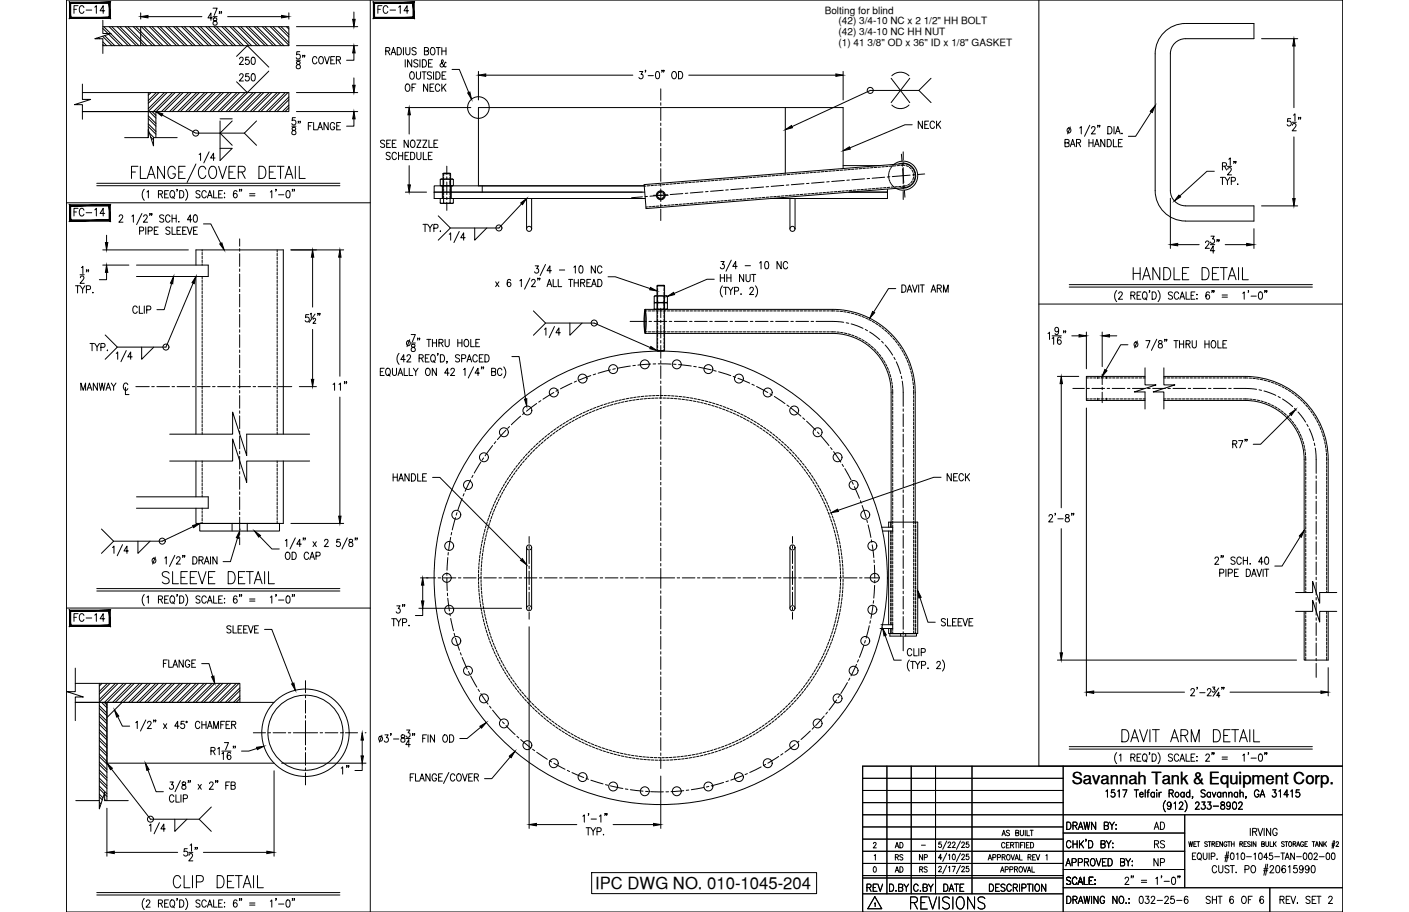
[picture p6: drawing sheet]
<svg xmlns="http://www.w3.org/2000/svg" width="432mm" height="279mm" viewBox="0 0 432 279" stroke-linecap="round" stroke-linejoin="round" font-family="sans-serif">
<defs><g id="words">
<g font-size="7.5">
<text x="342.9" y="228.6">DAVIT ARM DETAIL</text>
<text x="278.3" y="279.8">REVISIONS</text>
</g>
<g font-size="7.1">
<text x="346.4" y="86.8">HANDLE DETAIL</text>
<text x="48.7" y="179.9">SLEEVE DETAIL</text>
<text x="52.2" y="273">CLIP DETAIL</text>
</g>
<g font-size="5.7">
<text x="21.9" y="5.3">FC-14</text>
<text x="115" y="5.3">FC-14</text>
<text x="21.9" y="67.4">FC-14</text>
<text x="101.2" y="120.7">11&quot;</text>
<text x="21.9" y="191.6">FC-14</text>
<text x="108.3" y="238.5" transform="rotate(-90 108.3 238.5)">1&quot;</text>
<text x="352.8" y="255.4">AD</text>
<text x="264.9" y="274.5">REV</text>
<text x="288.2" y="274.5">DATE</text>
</g>
<g font-size="5.3">
<text x="72.3" y="20.8">250</text>
<text x="72.3" y="26.1">250</text>
<text x="280.5" y="40.6">NECK</text>
<text x="24" y="120.7">MANWAY C</text>
<text x="119.6" y="148.5">HANDLE</text>
<text x="289.3" y="148.5">NECK</text>
<text x="68.8" y="195.1">SLEEVE</text>
<text x="287.5" y="193">SLEEVE</text>
<text x="49" y="205.7">FLANGE</text>
<text x="352.8" y="261.1">RS</text>
<text x="352.8" y="266.3">NP</text>
<text x="348.2" y="278">032-25-6</text>
<text x="368.7" y="278">SHT 6 OF 6</text>
</g>
<g font-size="5.1">
<text x="328.5" y="240.3">Savannah Tank &amp; Equipment Corp.</text>
<text x="182.4" y="272.4">IPC DWG NO. 010-1045-204</text>
</g>
<g font-size="4.9">
<text x="273.4" y="261.1">AD</text>
<text x="273.4" y="268.5">AD</text>
<text x="280.8" y="268.5">RS</text>
</g>
<g font-size="4.4">
<text x="273.4" y="264.6">RS</text>
<text x="280.8" y="264.6">NP</text>
</g>
<g font-size="3.1">
<text x="252.8" y="4.2">Bolting for blind</text>
<text x="257" y="10.7">(42) 3/4-10 NC HH NUT</text>
<text x="257" y="7.4">(42) 3/4-10 NC x 2 1/2&quot; HH BOLT</text>
<text x="257" y="13.9">(1) 41 3/8&quot; OD x 36&quot; ID x 1/8&quot; GASKET</text>
</g>
<text font-size="2.6" x="281.5" y="260">-</text>
</g></defs>
<!-- layer: 0 -->
<g fill="none" stroke="#000" stroke-width=".31">
<path d="M20.4 0h391.1v279.4h-391.1zM113.5 0v279.4M318.4 0v234.7M20.4 62.1h93.1M318.4 93.2h93.1M20.4 186.3h93.1M264.4 238.4h61.4M271.8 234.7v39.1M279.3 234.7v39.1M286.7 234.7v39.1M297.9 234.7v39.1M325.8 234.7v44.7"/>
<path d="M411.5 234.7h-147.1v44.7M264.4 242.2h61.4M264.4 245.9h61.4M264.4 253.3h61.4M264.4 257.1h61.4M264.4 249.6h147.1M325.8 255.2h37.3M363.1 249.6v22.4M264.4 264.5h61.4M264.4 260.8h98.7M264.4 269h61.4M264.4 268.2h61.4"/>
<path d="M264.4 273.8h61.4M325.8 272h85.7M325.8 266.4h37.3"/>
</g>
<!-- layer: HANDLE -->
<g fill="none" stroke="#000" stroke-width=".31">
<path d="M354 58.4v-41.9a9.3 9.3 0 0 1 9.3-9.3h21v4.7h-21a4.6 4.6 0 0 0-4.6 4.6v41.9M354 58.4a9.3 9.3 0 0 0 9.3 9.3h21v-4.6h-21a4.7 4.7 0 0 1-4.6-4.7M161.4 60.8v9.3M162.9 60.8v9.3M242.1 60.8v9.3M243.6 60.8v9.3M161.4 167.7v18.7M162.9 167.7v18.7M242.1 167.7v18.7M243.6 167.7v18.7"/>
<circle cx="162.1" cy="70.1" r=".77"/>
<circle cx="242.9" cy="70.1" r=".77"/>
<circle cx="162.1" cy="167.7" r=".77"/>
<circle cx="242.9" cy="167.7" r=".77"/>
<circle cx="162.1" cy="186.3" r=".77"/>
<circle cx="242.9" cy="186.3" r=".77"/>
</g>
<!-- layer: 212 SCH 40 -->
<g fill="none" stroke="#000" stroke-width=".31">
<path d="M272.3 54l.1 .4M272.4 53.4l-.1 .4M272.4 54.6l.1 .3M272.4 52.9v.3M272.5 55.1l.2 .4M272.6 52.3l-.1 .4M272.7 55.7l.2 .3M272.8 51.8l-.1 .3M273 56.2l.2 .3M273.2 51.3l-.3 .3M273.3 56.7l.3 .3M273.5 50.8l-.2 .3"/>
<path d="M273.6 50.7a4.5 4.5 0 0 1 6.2-.2 4.5 4.5 0 0 1 .5 6.1 4.5 4.5 0 0 1-6.1 .9M273.7 57.1l.3 .2M275.4 50.2a3.8 3.8 0 0 1 5.2 3.3 3.8 3.8 0 0 1-4.6 4.1M62 76.6v.3M62 77.3v.8M62 78.5v.8M62 79.7v.7M84.9 76.6v.6M84.9 77.6v.8M84.9 78.8v.8M84.9 79.9v.8M60 81.2v-4.6h26.8v56.4"/>
<path d="M60 84.7v48.3M62 80.8v.4M62 84.7v.7M62 85.8v.8M62 86.9v.8M62 88.1v.8M62 89.3v.7M62 90.4v.8M62 91.6v.8M62 92.8v.7M62 93.9v.8M62 95.1v.8"/>
<path d="M62 96.2v.8M62 97.4v.8M62 98.6v.8M62 99.7v.8M84.9 81.1v.8M84.9 82.3v.8M84.9 83.4v.8M84.9 84.6v.8M84.9 85.8v.8M84.9 86.9v.8M84.9 88.1v.8M84.9 89.3v.7"/>
<path d="M84.9 90.4v.8M84.9 91.6v.8M84.9 92.8v.7M84.9 93.9v.8M84.9 95.1v.8M84.9 96.2v.8M84.9 97.4v.8M84.9 98.6v.8M84.9 99.7v.8M62 100.9v.8M62 102.1v.7M62 103.2v.8"/>
<path d="M62 104.4v.8M62 105.6v.7M62 106.7v.8M62 107.9v.8M62 109.1v.7M62 110.2v.8M62 111.4v.8M62 112.5v.8M62 113.7v.8M62 114.9v.8M62 116v.8M62 117.2v.8"/>
<path d="M62 118.4v.7M62 119.5v.8M84.9 100.9v.8M84.9 102.1v.7M84.9 103.2v.8M84.9 104.4v.8M84.9 105.6v.7M84.9 106.7v.8M84.9 107.9v.8M84.9 109.1v.7M84.9 110.2v.8M84.9 111.4v.8"/>
<path d="M84.9 112.5v.8M84.9 113.7v.8M84.9 114.9v.8M84.9 116v.8M84.9 117.2v.8M84.9 118.4v.7M84.9 119.5v.8M62 120.7v.8M62 121.9v.7M62 123v.8M62 124.2v.8M62 125.3v.8"/>
<path d="M62 126.5v.8M62 127.7v.8M62 128.8v.8M62 130v.8M62 131.2v.8M62 132.3v.7M84.9 120.7v.8M84.9 121.9v.7M84.9 123v.8M84.9 124.2v.8M84.9 125.3v.8M84.9 126.5v.8"/>
<path d="M84.9 127.7v.8M84.9 128.8v.8M84.9 130v.8M84.9 131.2v.8M84.9 132.3v.7M60 141.2v11M62 141.2v.7M62 142.3v.7M62 143.4v.8M62 144.6v.8M62 145.8v.7M62 146.9v.8"/>
<path d="M62 148.1v.8M62 149.2v.8M62 150.4v.8M62 151.6v.6M62 155.7v.4M62 156.5v.8M62 157.6v.8M62 158.8v.8M62 160v.4M84.9 141.2v.7M84.9 142.3v.7M84.9 143.4v.8"/>
<path d="M84.9 144.6v.8M84.9 145.8v.7M84.9 146.9v.8M84.9 148.1v.8M84.9 149.2v.8M84.9 150.4v.8M84.9 151.6v.8M84.9 152.7v.8M84.9 153.9v.8M84.9 155.1v.8M84.9 156.2v.8M84.9 157.4v.8"/>
<path d="M84.9 158.6v.7M84.9 159.7v.7M86.8 141.2v19.2h-26.8v-4.7M273 160v1.5M280.6 160v.5M272.3 161.5v-1.5h8.9v34.1h-8.9v-1.5M272.3 162.7v28.7M273 162.7v.7M273 163.9v.7M273 165v.8M273 166.2v.7M273 167.3v.8"/>
<path d="M273 168.5v.8M273 169.7v.7M273 170.8v.8M273 172v.8M273 173.2v.7M273 174.3v.8M273 175.5v.8M273 176.7v.7M273 177.8v.8M273 179v.7M280.6 160.9v.8M280.6 162.1v.8"/>
<path d="M280.6 163.3v.7M280.6 164.4v.8M280.6 165.6v.8M280.6 166.8v.7M280.6 167.9v.8M280.6 169.1v.8M280.6 170.2v.8M280.6 171.4v.8M280.6 172.6v.8M280.6 173.7v.8M280.6 174.9v.8M280.6 176.1v.7"/>
<path d="M280.6 177.2v.8M280.6 178.4v.8M280.6 179.6v.7M273 180.1v.8M273 181.3v.8M273 182.5v.7M273 183.6v.8M273 184.8v.8M273 186v.7M273 187.1v.8M273 188.3v.8M273 189.4v.8"/>
<path d="M273 190.6v.8M273 192.6v1.5M280.6 180.7v.8M280.6 181.9v.8M280.6 183v.8M280.6 184.2v.8M280.6 185.4v.8M280.6 186.5v.8M280.6 187.7v.8M280.6 188.9v.8M280.6 190v.8M280.6 191.2v.8"/>
<path d="M280.6 192.4v.7M280.6 193.5v.6"/>
<circle cx="93.6" cy="224.5" r="13.4"/>
<circle cx="93.6" cy="224.5" r="11.5"/>
</g>
<!-- layer: CENTER -->
<g fill="none" stroke="#000" stroke-width=".31">
<path d="M202.5 27.2v3.5M202.5 31.5v.8M202.5 33v3.9M202.5 37.7v.8M202.5 39.2v3.9M136.9 50.9v2.5M136.9 54.2v.8M136.9 55.8v3.8M200.3 59.8h4.5M202.5 43.9v.8M202.5 45.4v3.9M202.5 50.1v.8"/>
<path d="M202.5 51.7v3.8M202.5 56.3v.8M202.5 57.9v3.8M203.1 59.8l-3.9 .3M204.6 59.7h-.8M209.3 59.3l-3.9 .3M210.8 59.2h-.8M215.4 58.8l-3.8 .3M217 58.7h-.8M221.6 58.3l-3.8 .3M223.2 58.2h-.8M227.8 57.8l-3.9 .3"/>
<path d="M229.4 57.7h-.8M234 57.3l-3.9 .3M235.5 57.2h-.7M240.2 56.8l-3.9 .3M241.7 56.7h-.7M246.4 56.3l-3.9 .3M247.9 56.2h-.7M252.6 55.8l-3.9 .3M254.1 55.7h-.8M258.8 55.3l-3.9 .3M260.3 55.2h-.8M264.9 54.8l-3.8 .3"/>
<path d="M266.5 54.7h-.8M271.1 54.3l-3.8 .3M272.7 54.2h-.8M276.2 47.2l.2 2.2M276.5 50.1v.8M276.6 51.7l.4 4.3M276.8 46.5v2.5M276.8 49.8v.8M276.8 51.4v4.9M276.8 57.1v.8M276.8 58.7v2.4M277 56.7l.1 .8"/>
<path d="M277.2 58.3l.1 2.1M278.9 53.7l-5.4 .4M280.5 53.5l-.8 .1M283.4 53.3l-2.2 .2M73.4 73.2v2.2M73.4 76.2v.8M73.4 77.7v3.9M136.9 60.4v.8M136.9 62v2.5M196.9 60.3l-3.4 .3M198.4 60.2h-.7M202.5 62.5v.8"/>
<path d="M202.5 64.1v3.5M73.4 82.4v.8M73.4 83.9v3.9M73.4 88.6v.8M73.4 90.1v3.9M73.4 94.8v.8M73.4 96.4v3.8M193.1 98.5h5M198.9 98.5h.8M200.4 98.5h3.9M202.5 94.4v2.9M202.5 98.1v.8"/>
<path d="M202.5 99.7v3.8M205.1 98.5h.8M206.7 98.5h3.8M211.3 98.5h.8M212.9 98.5h3.8M217.5 98.5h.8M219.1 98.5h3.8M223.7 98.5h.8M225.3 98.5h3.9M229.9 98.5h.8M231.5 98.5h3.9M236.1 98.5h.8"/>
<path d="M237.7 98.5h3.9M242.4 98.5h.7M243.9 98.5h3.9M248.6 98.5h.7M250.1 98.5h6.3l2.2 .2M259.3 98.9l.8 .1M260.8 99.2l3.7 1.4M41.6 118.4h4.1M46.5 118.4h.8M48.1 118.4h3.8M52.7 118.4h.8M54.3 118.4h3.8"/>
<path d="M58.9 118.4h.8M60.5 118.4h3.9M65.1 118.4h.8M66.7 118.4h3.9M71.4 118.4h.7M72.9 118.4h3.9M73.4 101v.8M73.4 102.6v3.8M73.4 107.2v.8M73.4 108.8v3.8M73.4 113.4v.8M73.4 115v3.9"/>
<path d="M73.4 119.6v.8M77.6 118.4h.7M79.1 118.4h3.9M83.8 118.4h.7M85.3 118.4h4.1M171.1 119.5l-.7 .4M175.3 117.4l-3.5 1.7M176.7 116.8l-.7 .3M181.1 115.1l-3.7 1.4M182.5 114.6l-.7 .2M187 113.3l-3.7 1M188.6 113l-.8 .1"/>
<path d="M193.2 112.1l-3.9 .7M194.7 111.9l-.7 .1M199.4 111.5l-3.9 .3M200.9 111.5h-.7M201.7 111.5h3.9M202.5 104.3v.8M202.5 105.9v3.8M202.5 110.5v.8M202.5 112.1v3.9M202.5 116.7v.8M202.5 118.3v3.9M206.4 111.6h.8"/>
<path d="M208 111.7l3.8 .4M212.6 112.2l.8 .2M214.1 112.5l3.9 .8M218.7 113.5l.8 .2M220.2 113.9l3.7 1.2M224.7 115.3l.7 .3M226.1 115.9l3.6 1.5M230.4 117.7l.8 .3M231.9 118.4l3.4 1.8M265.2 100.9l.7 .4M266.5 101.7l3.1 2.3M270.2 104.6l.5 .5"/>
<path d="M271.3 105.7l2.3 3.1M274 109.5l.3 .7M274.7 110.8l1.3 3.7M276.2 115.2l.2 .8M276.5 116.8l.3 2.1v5.6M328.8 119h3.5M333.1 119h.8M334.6 119h3.9M337.8 114.6v3.2M337.8 118.6v.8M339.3 119h.8M340.8 119h3.9"/>
<path d="M345.5 119h.8M347 119h3.9M351.7 119h.8M353.3 119h3.8M357.9 119h.8M359.5 119h3.8M364.1 119h.8M365.7 119h3.8M370.3 119h.8M371.9 119h3.9M376.5 119h.8M378.1 119l7 .3"/>
<path d="M385.8 119.4l.8 .2M387.4 119.8l3.6 1.3M73.4 121.2v3.9M73.4 125.9v.7M73.4 127.4v3.9M73.4 132.1v.7M73.4 133.6v3.9M73.4 138.3v.7M73.4 139.8v3.9M151 136.5l-2.3 3.2M151.9 135.3l-.5 .6M155 131.8l-2.6 2.9"/>
<path d="M156.1 130.7l-.5 .5M159.6 127.5l-2.9 2.6M160.7 126.5l-.6 .5M164.5 123.6l-3.1 2.4M165.8 122.7l-.7 .5M169.7 120.2l-3.3 2.1M202.5 122.9v.8M202.5 124.5v3.9M202.5 129.1v.8M202.5 130.7v3.9M202.5 135.4v.7M202.5 136.9v3.9"/>
<path d="M236 120.7l.6 .4M237.3 121.5l3.2 2.1M241.2 124.1l.6 .4M242.4 125l3 2.5M246 128l.6 .5M247.2 129l2.8 2.8M250.5 132.4l.5 .5M251.5 133.5l2.5 3M254.5 137.1l.5 .6M255.5 138.4l2.2 3.2M276.8 125.3v.7M276.8 126.8v3.9"/>
<path d="M276.8 131.5v.7M276.8 133v3.9M276.8 137.7v.8M276.8 139.2v3.9M337.8 120.2v3.2M391.7 121.5l.7 .4M393 122.2l3.1 2.4M396.7 125.1l.6 .5M397.8 126.2l2.3 3.1M400.5 130l.4 .7M401.2 131.4l1.4 3.6M402.8 135.7l.1 .8"/>
<path d="M403.1 137.3l.2 2.1 .1 5.6M73.4 144.5v.7M73.4 146v3.9M73.4 150.7v.8M73.4 152.2v3.9M73.4 156.9v.8M73.4 158.5v3.8M139.6 158.6l-1 3.7M140 157.1l-.2 .7M141.6 152.7l-1.3 3.6M142.2 151.2l-.3 .8M144.2 147l-1.7 3.5"/>
<path d="M144.9 145.6l-.3 .7M147.3 141.6l-2 3.3M148.2 140.3l-.4 .6M202.5 141.6v.7M202.5 143.1v3.9M202.5 147.8v.7M202.5 149.3v3.9M202.5 154v.7M202.5 155.5v3.9M258.1 142.2l.4 .7M258.9 143.6l1.9 3.4M261.2 147.7l.3 .7"/>
<path d="M261.8 149.1l1.6 3.6M263.7 153.4l.2 .7M264.2 154.9l1.2 3.7M265.6 159.3l.2 .8M276.8 143.9v.8M276.8 145.4v3.9M276.8 150.1v.8M276.8 151.6v3.9M276.8 156.3v.8M276.8 157.9v3.8M403.4 145.8v.8M403.4 147.3v3.9"/>
<path d="M403.4 152v.8M403.4 153.6v3.8M403.4 158.2v.8M403.4 159.8v3.8M73.4 163.1v.8M73.4 164.7v2.2M128.9 177h4.6M134.3 177h.7M135.8 177h3.9M136.9 175.5v.8M136.9 177l.2 4M137.2 170.8l-.2 3.9"/>
<path d="M137.4 169.3l-.1 .7M138.1 164.6l-.6 3.9M138.4 163.1l-.1 .8M140.5 177h.7M142 177h3.9M146.7 177h.7M148.2 177h3.9M152.9 177h.8M154.4 177h3.9M159.1 177h.8M160.7 177h3.8M162.2 164.4v2"/>
<path d="M162.2 167.2v.8M162.2 168.8v3.9M162.2 173.4v.8M162.2 175v4.1M162.2 179.9v.8M165.3 177h.8M166.9 177h3.8M171.5 177h.8M173.1 177h3.8M177.7 177h.8M179.3 177h3.9M183.9 177h.8"/>
<path d="M185.5 177h3.9M190.1 177h.8M191.7 177h3.9M196.3 177h.8M197.9 177h8.9M202.5 160.2v.8M202.5 161.7v3.9M202.5 166.4v.8M202.5 168v3.8M202.5 172.6v.8M202.5 174.2v6M207.5 177h.8"/>
<path d="M209.1 177h3.9M213.7 177h.8M215.3 177h3.9M219.9 177h.8M221.5 177h3.9M226.1 177h.8M227.7 177h3.9M232.4 177h.7M233.9 177h3.9M238.6 177h.8M240.1 177h3.9M242.9 164.4v2"/>
<path d="M242.9 167.2v.8M242.9 168.8v3.9M242.9 173.4v.8M242.9 175v4.1M242.9 179.9v.8M244.8 177h.8M246.3 177h3.9M251 177h.8M252.5 177h3.9M257.2 177h.8M258.7 177h3.9M263.4 177h.8"/>
<path d="M265 177h4.2M266 160.8l.9 3.8M267 165.4l.2 .8M267.3 166.9l.5 3.9M267.8 171.6l.1 .8M268 173.1l.1 3.9M268.1 179.3l-.3 3.9M268.1 177.8v.8M276.8 162.5v.8M276.8 164.1v3.8M276.8 168.7v.8M276.8 170.3v3.8"/>
<path d="M276.8 174.9v.8M276.8 176.5v3.9M403.4 164.4v.8M403.4 166v3.9M403.4 170.6v.8M403.4 172.2v3.9M403.4 176.8v.8M403.4 178.4v3.9M137.1 181.7l.1 .8M137.2 183.3l.5 3.9M137.8 187.9l.2 .8M138.1 189.5l.9 3.8"/>
<path d="M139.2 194l.2 .8M139.6 195.5l1.2 3.7M141.1 200l.3 .7M162.2 181.4v3.9M162.2 186.1v.8M162.2 187.6v2.1M202.5 181v.8M202.5 182.6v3.8M202.5 187.2v.8M202.5 188.8v3.9M202.5 193.4v.8M202.5 195v3.9"/>
<path d="M202.5 199.6v.8M242.9 181.4v3.9M242.9 186.1v.8M242.9 187.6v2.1M264.7 197.7l-1.3 3.7M265.2 196.2l-.2 .8M266.4 191.7l-1 3.8M266.7 190.2l-.1 .7M267.5 185.6l-.6 3.8M267.7 184l-.1 .8M276.8 181.1v.8M276.8 182.7v3.9"/>
<path d="M276.8 187.3v.8M276.8 188.9v3.9M276.8 193.5v.8M276.8 195.1v4.3M403.4 183v.8M403.4 184.6v3.9M403.4 189.3v.7M403.4 190.8v3.9M403.4 195.5v.7M403.4 197v3.9M93.6 208.5v3.7M93.6 213v.8"/>
<path d="M93.6 214.6v3.9M93.6 219.2v.8M141.6 201.4l1.6 3.6M143.5 205.7l.4 .7M144.2 207.1l1.9 3.4M146.5 211.2l.4 .6M147.4 212.5l2.2 3.2M150 216.3l.5 .7M151 217.6l2.5 3M202.5 201.2v3.9M202.5 205.8v.8M202.5 207.4v3.9"/>
<path d="M202.5 212v.8M202.5 213.6v3.9M202.5 218.3v.7M202.5 219.8v3.9M252.6 219.4l-2.6 2.9M253.6 218.2l-.5 .6M256.4 214.4l-2.3 3.2M257.3 213.1l-.5 .7M259.7 209.1l-2 3.4M260.4 207.8l-.3 .6M262.5 203.5l-1.7 3.6M263.1 202.1l-.3 .7"/>
<path d="M403.4 201.7v.7M403.4 203.2v4.3M77.6 224.5h3.8M82.1 224.5h.8M83.7 224.5h3.9M88.3 224.5h.8M89.9 224.5h7.4M93.6 220.8v7.4M93.6 229v.8M93.6 230.5v3.9M93.6 235.2v.8M93.6 236.7v3.8"/>
<path d="M98.1 224.5h.8M99.7 224.5h3.8M104.3 224.5h.8M105.9 224.5h3.7M154 221.1l.5 .6M155.1 222.3l2.7 2.7M158.4 225.6l.6 .5M159.6 226.6l3 2.5M163.2 229.5l.7 .5M164.5 230.5l3.2 2.1M168.4 233l.7 .4M169.7 233.8l3.5 1.9"/>
<path d="M173.9 236l.7 .4M175.3 236.7l3.6 1.5M179.6 238.5l.7 .2M181.1 239l3.7 1.2M202.5 224.5v.7M202.5 226v3.9M202.5 230.7v.8M202.5 232.2v3.2M221.7 239.7l-3.7 1M223.2 239.2l-.7 .3M227.6 237.6l-3.6 1.4M229 237l-.7 .3"/>
<path d="M233.3 235l-3.5 1.7M234.6 234.2l-.6 .4M238.6 231.8l-3.3 2M239.9 230.9l-.6 .4M243.7 228.1l-3.1 2.3M244.9 227.1l-.6 .5M248.3 223.9l-2.8 2.7M249.4 222.8l-.5 .6M185.5 240.4l.8 .2M187.1 240.7l3.8 .9M191.6 241.7l.8 .1M193.2 241.9l3.9 .5"/>
<path d="M197.8 242.4l.8 .1M199.4 242.5l3.9 .1M204.9 242.6h-.8M209.5 242.2l-3.9 .3M211.1 242l-.8 .1M215.7 241.3l-3.8 .6M217.2 240.9l-.7 .2"/>
</g>
<!-- layer: DIM -->
<g fill="none" stroke="#000" stroke-width=".31">
<path d="M31.5 6.2v4.1h2.6l-5 1.6h2.4v4.5M43.1 3.9v1.9M45.4 5.1h16.5M65.1 5.5h-1.4l.9-1.5v2.2M65.3 2.5h1.2l-.9 2.2M65.3 5.1h1.2M65.4 5.6v.6a.89 .89 0 0 1 1 .4 .89 .89 0 0 1 0 1 .72 .72 0 0 1-1.2-.5 .72 .72 0 0 1 1-.8l.2-.5a.66 .66 0 0 0-1-.2zM67.4 3.7h-.2h.2l-.2 .5M67.9 3.7h-.2h.2l-.2 .5M69.8 5.1h16.5M72.5 17.3l3.3-3.3 6.6 6.6M88.5 3.9v1.9"/>
<path d="M90.8 18.5h1.3M90.8 8.2h18.8M90.8 14h18.8M91 18.9v.7a.89 .89 0 0 1 .9 .4 .89 .89 0 0 1 0 1 .72 .72 0 0 1-1.2-.5 .72 .72 0 0 1 1-.8l.3-.6a.66 .66 0 0 0-1-.2zM91.9 15.8h-.9l-.1 1a.7 .7 0 0 1 1 0 .7 .7 0 0 1-.1 1 .7 .7 0 0 1-1-.1M92.9 17h-.2h.2l-.2 .5M93.4 17h-.2h.2l-.2 .5M97.1 17.9a.7 .7 0 0 0-.8-.6 .7 .7 0 0 0-.5 .9v.5a.7 .7 0 0 0 .5 .9 .7 .7 0 0 0 .8-.6M98 17.4l.2-.1a1.13 1.13 0 0 1 .9 1.1 1.13 1.13 0 0 1-.9 1.2 1.41 1.41 0 0 1-.2-2.2zM99.5 17.3l.7 2.3 .7-2.3M101.4 18.4h.7M102.6 17.3h-1.2v2.3h1.2"/>
<path d="M103.1 18.4l1.1-.1 .1-.8-1.2-.2v2.3M103.7 18.4l.7 1.2M108.5 16.2v2.3h-2.3M108.5 3.7v2.2M118.2 15.6l1.1-.1 .2-.3-.2-.5-1.1-.1v2.2M118.9 15.6l.6 1.2M119.8 16.8l.8-2.2 .7 2.2M120.1 16.1h.9M121.7 14.6a1.13 1.13 0 0 1 1.3 1.1 1.13 1.13 0 0 1-1.3 1.1zM123.6 14.6v2.2M124.2 18.3v2.2M124.4 14.6v1.6l.5 .6 .6-.3 .1-1.9"/>
<path d="M126.2 18.3v2.2l-1.3-2.2v2.2M127.5 14.9a.63 .63 0 0 0-.8-.3 .63 .63 0 0 0-.4 .7l1 .6 .2 .6-.4 .3-.8-.3M128.1 18.6a.63 .63 0 0 0-.8-.3 .63 .63 0 0 0-.4 .8l1 .5 .2 .6-.5 .3-.8-.3M128.7 18.3v2.2M129.4 18.3a1.13 1.13 0 0 1 1.3 1.1 1.13 1.13 0 0 1-1.3 1.1zM130.1 15.6l1-.1 .2-.3-.2-.5-1-.1v2.2l1.1-.2 .1-.5-.4-.5M131.3 19.4h.8M132.2 14.7l.2-.1a1.14 1.14 0 0 1 .9 1.1 1.14 1.14 0 0 1-.9 1.1 1.41 1.41 0 0 1-.2-2.1zM132.5 18.3h-1.2v2.2h1.2M133.7 14.6h1.2M134.3 14.6v2.2M135.4 14.6v2.2"/>
<path d="M135.4 15.6h1.3M136.7 19.3l-.2-.2-.9 1.4h-.4l-.3-.4v-.4l.9-.9-.2-.5-.3 .3 .3 .9 .6 .9 .4 .1 .1-.2M136.7 14.6v2.2M386.6 11.9h11.1M396.5 14.1v18.9M25.3 25.8v4.7h2.5l-5 1.6h2.5v4.4M49.7 35.2l10.3 5.6h14.9M67.4 37.1v12.1l3.8-3.8h-3.8M67.4 36.4h3.8M71.2 37.1l-3.8 3.7 3.8 3.7M78.6 37.1l-3.7 3.7M82.4 21.8l-6.6 6.6-3.3-3.3"/>
<path d="M89.4 38.7h1.3M89.6 39.1v.7a.88 .88 0 0 1 .9 .4 .88 .88 0 0 1 0 .9l-.2 .2a.72 .72 0 0 1-.9-.8 .72 .72 0 0 1 .9-.6l.2-.1a.45 .45 0 0 0-.2-.8zM90.5 36h-.9l-.1 1a.7 .7 0 0 1 1 0 .7 .7 0 0 1-.1 1 .7 .7 0 0 1-1-.2M90.8 28.4h18.8M90.8 34.2h18.8M91.5 37.2h-.2h.2l-.2 .5M92.1 37.2h-.2h.2l-.2 .5M94.5 38.6h.7M95.7 37.5h-1.2v2.3M96.1 37.5v2.3h1.1M97.4 39.8l.7-2.3 .7 2.3M97.7 39h.9"/>
<path d="M100.6 37.5v2.3l-1.3-2.3v2.3M102.6 38.1a.7 .7 0 0 0-.9-.6 .7 .7 0 0 0-.5 .9v.5a.7 .7 0 0 0 .7 .9 .7 .7 0 0 0 .7-.9h-.5M103.2 38.6h.7M104.4 37.5h-1.2v2.3h1.2M108.5 36.4v2.3h-2.3M108.5 23.9v2.2M124.2 33h20.1M124.5 25.8l.2-.1a1.14 1.14 0 0 1 1 1.2 1.14 1.14 0 0 1-1 1.1 1.45 1.45 0 0 1-.2-2.2zM125.4 35.2v5.9M125.9 22.1l.2-.1a1.14 1.14 0 0 1 .9 1.1 1.14 1.14 0 0 1-.9 1.2 1.45 1.45 0 0 1-.2-2.2zM126.3 26.8h.7M127.4 25.7h-1.1v2.3"/>
<path d="M127.6 22v1.6l.6 .7 .6-.4 .1-1.9M129.3 22h1.3M130 22v2.3M131.1 25.7v2.3l-1.3-2.3v2.3M131.8 26.8h.7M132.2 22.4a.67 .67 0 0 0-.7-.4 .67 .67 0 0 0-.5 .6l1.2 1v.3l-.4 .4-.8-.4M132.9 22v2.3M132.9 25.7h-1.1v2.3h1.1M133.6 22a1.13 1.13 0 0 1 1.3 1.1 1.13 1.13 0 0 1-1.3 1.2zM134.8 26.3a.7 .7 0 0 0-.9-.6 .7 .7 0 0 0-.5 .9v.5a.7 .7 0 0 0 .5 .9 .7 .7 0 0 0 .9-.5M135.4 25.7v2.3M135.5 23.1h.7"/>
<path d="M135.8 26.7l.9 1.3M136.7 22h-1.2v2.3h1.2M136.7 25.7l-1.3 1.5M138.5 21.3h2.3l2.9 7M146.6 21.9v8.7M148.9 23h45.1M196 21.9h1l-.6 .9a.68 .68 0 0 1 .6 1 .68 .68 0 0 1-1.2-.1M197.9 21.6h-.2h.2l-.2 .5M198.6 23.2h1.6M201.1 22l.5-.1a1.42 1.42 0 0 1 0 2.2h-.2a1.56 1.56 0 0 1-.3-2.1zM203 21.6h-.2h.2l-.2 .5M203.5 21.6h-.2h.2l-.2 .5"/>
<path d="M206.2 22l.2-.1a1.13 1.13 0 0 1 .9 1.1 1.13 1.13 0 0 1-.9 1.1 1.39 1.39 0 0 1-.2-2.1zM207.9 21.9a1.13 1.13 0 0 1 1.3 1.1 1.13 1.13 0 0 1-1.3 1.1zM211.1 23h45.1M258.4 21.9v8.7M273.1 24l5.7 7.4M273.3 32.2a3.7 3.7 0 0 0 5.3 0M273.3 23.2a3.7 3.7 0 0 1 5.3 0M278.8 24l-5.7 7.4M279.5 38.2h-2.2l-16.9 7.1M281.6 27.7h-14.9l-24 11.1M281.6 27.7l3.7 3.7M285.3 24l-3.7 3.7"/>
<path d="M328 38.9l-.8 2.1M330.9 39.2l.5-.4v2.2M334 38.4l-1.6 3.4M334.5 39.3l.4-.5 .5 .1 .2 .3-.3 .7-.9 1.1h1.3M336.5 38.5h-.2h.2l-.2 .5M337.1 38.5h-.2h.2l-.2 .5M339.5 38.8a1.13 1.13 0 0 1 1.3 1.1 1.13 1.13 0 0 1-1.3 1.1zM341.4 38.8v2.2M352.8 34.3l-4.8 7.5h-2.2M395.5 36.3h-.9l-.1 1a.7 .7 0 0 1 1.1 0 .7 .7 0 0 1-.1 1.1 .7 .7 0 0 1-1-.2M396 37.5h1.3M396.1 38.4l.4-.6h.3l.4 .5-.3 .7-.9 1.1h1.3"/>
<path d="M396.4 35.3l.5-.4v2.2M398.1 36h-.2h.2l-.2 .6M398.6 36h-.2h.2l-.2 .6M29.7 56.9h74.5M29.7 56.2h74.5M38.2 42.2h7.2v-2.5l1.7 5v-2.5h7.2M40.3 52.7h1.2M42.3 50.9h-2v3.8M43 50.9v3.8h1.8M44.2 58a2.55 2.55 0 0 0 0 3.4M45 58.8l.5-.4v2.2M45.1 54.7l1.2-3.8 1.2 3.8"/>
<path d="M45.6 53.4h1.5M48.6 59.5l1-.1 .2-.4-.2-.5-1-.1v2.2M49.2 59.5l.6 1.1M50.4 50.9v3.8l-2.1-3.8v3.8M50.5 59.5h.7M51.6 58.4h-1.1v2.2h1.1M52.5 58.5l.1-.1a1.13 1.13 0 0 1 1 1.1 1.13 1.13 0 0 1-1 1.1 1.39 1.39 0 0 1-.1-2.1zM53.7 51.8a1.16 1.16 0 0 0-1.4-.8 1.16 1.16 0 0 0-.8 1.4 1.66 1.66 0 0 0 1.5 2.3 1.29 1.29 0 0 0 .7-1.4h-.7M54.3 58.1h-.1h.1l-.1 .5M54.8 52.7h1.2M55.1 58.4a1.13 1.13 0 0 1 1.3 1.1 1.13 1.13 0 0 1-1.3 1.1zM56.7 50.9h-1.9v3.8h1.9"/>
<path d="M56.9 58a2.55 2.55 0 0 1 0 3.4M60 50.2l-2.7 5.7M61 47.3l.5-.4v2.3M61.3 58.7l-.4-.3-.9 .3 .2 .5 .9 .5 .2 .3v.3l-.4 .3-.9-.3M63.1 51.8a1.16 1.16 0 0 0-1.4-.8 1.16 1.16 0 0 0-.9 1.4 1.66 1.66 0 0 0 1.5 2.3l.8-.9M63.2 58.9a.7 .7 0 0 0-.8-.5 .7 .7 0 0 0-.6 .8v.6a.7 .7 0 0 0 .6 .8 .7 .7 0 0 0 .8-.5M63.8 59.9h.9M64.1 46.5l-1.6 3.4M64.6 51.1l.3-.2a1.64 1.64 0 0 1 1.5 2.4l-.2 .5a1.06 1.06 0 0 1-1.6 .7 2.49 2.49 0 0 1 0-3.4zM65.5 58.4v2.2h1M65.9 48.4h-1.4l.9-1.5v2.3M67 50.9l1.2 3.8 1.2-3.8"/>
<path d="M67 59.5h.7M68.2 58.4h-1.2v2.2h1.2M68.8 59.1v.3zM70.2 52.7h1.2M72.1 50.9h-1.9v3.8h1.9M72.6 58.7l-.5-.3a1.27 1.27 0 0 0 .1 2.2 .64 .64 0 0 0 .6-.6 .64 .64 0 0 0-.6-.6 .64 .64 0 0 0-.7 .5M73 52.7h1.4a.88 .88 0 0 0 .8-.9 .88 .88 0 0 0-.8-.9h-1.4v3.8M73.5 58.1h-.2h.2l-.2 .5M74.1 58.1h-.2h.2l-.2 .5M74.1 52.7l1 2M74.9 40.8l3.7 3.7M76.5 59.4h1.6"/>
<path d="M76.5 60h1.6M79.4 50.9h1a2.12 2.12 0 0 1 0 3.8h-1zM82.5 52.7h1.2M82.8 58.8l.5-.4v2.2M84.5 50.9h-2v3.8h2M84.6 58.1h-.1h.1l-.1 .5M84.9 50.9h2.1M85.4 59.7h1.6M86 50.9v3.8M87.4 54.7l1.2-3.8 1.2 3.8M87.8 53.4h1.5M87.9 58.5l.4-.1a1.38 1.38 0 0 1 0 2.2h-.1a1.56 1.56 0 0 1-.3-2.1z"/>
<path d="M89.7 58.1h-.2h.2l-.2 .5M90.3 58.1h-.2h.2l-.2 .5M90.5 50.9v3.8M91.7 50.9v3.8h1.8M117.9 43.2l-.5-.3-.8 .3 .2 .6 1 .5 .1 .6-.5 .3-.8-.3M118.5 44h.7M119.6 47l-.5-.3-.8 .3 .2 .5 1 .5 .1 .6-.5 .3-.8-.3M119.7 42.9h-1.2v2.3h1.2M120.2 44h.8M121.4 42.9h-1.2v2.3h1.2M121.5 47.2a.7 .7 0 0 0-.8-.5 .7 .7 0 0 0-.6 .8v.5a.7 .7 0 0 0 .6 .9 .7 .7 0 0 0 .8-.5M122.1 46.7v2.2"/>
<path d="M122.1 47.7h1.3M123.4 46.7v2.2M124.1 47.7h.7M124.2 58.9h6.5M125.1 42.9v2.3l-1.3-2.3v2.3M125.3 46.7h-1.2v2.2h1.2M125.4 50.8v5.8M125.8 46.7a1.13 1.13 0 0 1 1.3 1.1 1.13 1.13 0 0 1-1.3 1.1zM126.1 43l.2-.1a1.14 1.14 0 0 1 .9 1.1 1.14 1.14 0 0 1-.9 1.2 1.43 1.43 0 0 1-.2-2.2zM127.7 42.9h1.3l-1.3 2.3h1.3M127.7 46.7v1.6l.6 .6 .6-.3 .1-1.9M129.6 42.9h1.2l-1.2 2.3h1.2"/>
<path d="M129.7 46.7v2.2h1.1M131.3 47.7h.7M131.4 42.9v2.3h1.1M132.4 46.7h-1.1v2.2h1.1M133 44h.7M134.2 42.9h-1.2v2.3h1.2M326.4 43.8l1.1-.1 .1-.8-1.2-.2v2.3l1.2-.3v-.5l-.4-.4M328 45l.7-2.3 .8 2.3M328.3 44.2h.9M329.9 43.8l1.1-.1 .1-.8-1.2-.2v2.3M330.5 43.8l.7 1.2M333.7 42.7v2.3"/>
<path d="M333.7 43.8h1.3M335 42.7v2.3M335.4 45l.7-2.3 .8 2.3M335.7 44.2h.9M338.6 42.7v2.3l-1.3-2.3v2.3M339.3 42.7a1.13 1.13 0 0 1 1.3 1.1 1.13 1.13 0 0 1-1.3 1.2zM341.2 42.7v2.3h1.1M341.8 41l.8-2.2 .7 2.2M342.1 40.3h.9M342.8 43.8h.7M343.8 40.8v.2zM343.9 42.7h-1.1v2.3h1.1"/>
<path d="M372.1 52.5h-2.2l-8.4 7.5M374 54.3h1.3M374.6 50.9l1.1-.1 .2-.3-.2-.5-1.1-.2v2.3M374.6 54.3v2.3M375.3 50.9l.6 1.2M375.4 54.3l.8 1.1v1.2M376.2 51h1.2M376.3 51.9l.3-.5h.4l.3 .4-.2 .7-.9 1.1h1.2M376.6 48.8l.4-.4v2.2M376.9 54.3l-.7 1.1M377.3 55.5l1.1-.1 .1-.9-1.2-.2v2.3M378.2 49.5h-.1h.1l-.1 .6"/>
<path d="M378.8 49.5h-.2h.2l-.2 .6M379.3 56.3v.3zM396.5 41.9v18.9M31.5 76.6h26.2M32.7 72.1v2.2M36.5 66.4l.4-.6h.4l.3 .5-.3 .7-.9 1.1h1.3M40.4 66.3l.5-.5v2.3M42.8 70.7l1.1-.1 .1-.3-.1-.6-1.1-.1v2.2M43.5 65.4l-1.6 3.4M44 66.4l.4-.6h.4l.3 .5-.2 .7-1 1.1h1.3M44.7 69.6v2.2M45.4 70.7l1.1-.1 .2-.3-.2-.6-1.1-.1v2.2"/>
<path d="M46 65.5h-.2h.2l-.2 .5M46.6 65.5h-.2h.2l-.2 .5M47.3 70.6h.7M48.5 69.6h-1.2v2.2h1.2M50.2 66.1l-.5-.3-.8 .3 .2 .6 1 .5 .1 .6-.5 .3-.8-.3M52.1 66.4a.7 .7 0 0 0-.9-.6 .7 .7 0 0 0-.5 .9v.5a.7 .7 0 0 0 .6 .9 .7 .7 0 0 0 .8-.6M52.1 69.9l-.5-.3-.8 .3 .2 .5 1 .6 .1 .5-.5 .3-.8-.3M52.7 69.6v2.2h1.1M52.7 65.8v2.3M52.7 66.9h1.3M52.9 60.2l.5 .6M54 65.8v2.3"/>
<path d="M54.3 70.6h.7M54.8 67.9v.2zM55.4 69.6h-1.1v2.2h1.1M56 70.6h.7M57.2 69.6h-1.2v2.2h1.2M57.4 69.6l.7 2.2 .8-2.2M58.8 67.3h-1.4l.9-1.5v2.3M59.3 70.6h.7M59.5 65.9l.5-.1a1.44 1.44 0 0 1 0 2.3h-.2a1.58 1.58 0 0 1-.3-2.2zM60.5 69.6h-1.2v2.2h1.2M62.4 68.6h2.2l3.1 6M63.6 60.6l.7-2.2 .7 2.2"/>
<path d="M68.8 60.4v.2zM89.2 76.6h16.1M95.8 78.8v15.3M104.2 78.8v36.5M129.6 68.7h1.3M130.3 68.7v2.3M131.1 68.7l.7 1.1v1.2M132.5 68.7l-.7 1.1M133 69.9l1-.1 .2-.9-1.2-.2v2.3M134.3 66.1l3.7 3.8-3.7 3.7M135 70.8v.2zM137.7 71.8l.4-.5v2.3"/>
<path d="M140.7 70.9l-1.6 3.4M142.6 72.8h-1.4l.9-1.5v2.3M145.5 69.9v3.7l3.7-3.7M159.9 62.4l-7 7.5h-14.9M224.1 79.7l-1.6 3.4M358.7 60.7v15.4M360.9 75h6.6M369.4 74.4l.4-.6 .6 .1 .1 .4-.2 .7-.9 1.1h1.2M370.9 75h1.4M371.1 72.3h1l-.5 .9a.67 .67 0 0 1 .5 1 .67 .67 0 0 1-1.2-.1M372.3 76.8h-1.4l.9-1.5v2.3M373.1 73.5h-.2h.2l-.2 .5"/>
<path d="M373.6 73.5h-.2h.2l-.2 .5M375.5 75h6.6M384.3 70.1v6M386.6 63.1h11.1M23.1 87.5h1.3M23.8 87.5v2.3M24.5 84.2h1.3M24.6 87.5l.7 1.1v1.2M24.6 85.1l.4-.5 .5 .1 .2 .3-.3 .7-.9 1.1h1.3M25 82l.4-.4v2.2M26 87.5l-.7 1.1M26.5 88.7l1.1-.1 .1-.3-.1-.6-1.1-.2v2.3"/>
<path d="M26.6 82.8h-.2h.2l-.2 .5M27.2 82.8h-.2h.2l-.2 .5M28.5 89.6v.2zM31.5 81.2h8M32.7 83.4v2.3h-2.3M42.1 94.3a.7 .7 0 0 0-.9-.6 .7 .7 0 0 0-.5 .9v.5a.7 .7 0 0 0 .5 .9 .7 .7 0 0 0 .9-.5M42.7 93.7v2.3h1.1M44.2 93.7v2.3M45 94.9l1-.1 .2-.3-.2-.6-1-.2v2.3M52.6 86.8l-2.3 8.1h-2.2M59.2 86.8l-8.3 19.5h-14.9M94.6 96.4h-.9l-.1 .9a.69 .69 0 0 1 1 .1 .69 .69 0 0 1-.1 1 .69 .69 0 0 1-1-.2"/>
<path d="M95.1 96.2l.3-.3v1.6M96 97.9l.1-.3 .4-.1 .2 .5-.8 1.1h.9M96.5 96.2l-1.8 2.6M97.5 96.1h-.2h.2l-.2 .5M98.1 96.1h-.2h.2l-.2 .5M151.9 86.3l1 1.5M152.9 86.3l-1 1.5M156.5 85.9l-.5-.3a1.29 1.29 0 0 0 0 2.2 .65 .65 0 0 0 .6-.9 .65 .65 0 0 0-1.1-.1l-.1 .3M159.3 86l.5-.4v2.2M162.4 85.2l-1.6 3.4M162.9 86.1l.4-.5 .5 .1 .2 .3-.3 .8-.9 1h1.3M163.5 95.3l3.7 3.7-3.7 3.7"/>
<path d="M164 81.4h1l-.5 .9a.68 .68 0 0 1 .5 1.1 .68 .68 0 0 1-1.2-.2M164.9 85.3h-.2h.2l-.2 .5M165.5 85.3h-.2h.2l-.2 .5M167.2 81l-1.7 3.4M167.2 99h14.9l17.2 7.5M167.6 87.8l.8-2.2 .7 2.2M167.9 87.1h.9M169 82.9h-1.4l.9-1.5v2.3M169.5 85.6v2.2h1.1M171.1 85.6v2.2h1M171.4 82.7h1.7M174.2 85.6h1.3"/>
<path d="M174.6 99v3.7l3.8-3.7M174.9 85.6v2.2M175.9 81.9l.4-.5v2.3M176 85.6v2.2M176 86.7h1.2M177.2 85.6v2.2M177.7 81.6l.4-.2a1.38 1.38 0 0 1 0 2.3h-.2a1.56 1.56 0 0 1-.2-2.1zM177.9 86.7l1.1-.1 .2-.4-.2-.5-1.1-.1v2.2M178.6 86.7l.6 1.1M179.9 86.7h.7M181 85.6h-1.1v2.2h1.1M181.3 87.8l.7-2.2 .7 2.2"/>
<path d="M181.6 87.1h.9M182.5 81.4v2.3l-1.3-2.3v2.3M183.2 85.6a1.13 1.13 0 0 1 1.3 1.1 1.13 1.13 0 0 1-1.3 1.1zM184.5 82a.71 .71 0 0 0-.9-.5 .71 .71 0 0 0-.5 .8v.5a.71 .71 0 0 0 .5 .9 .71 .71 0 0 0 .9-.6M186.3 84.8h2.3l10.6 3.6M218.9 85.6h-2.2l-10.1 4.3M220.7 84.1v2.2M220.7 85.1h1.3M220.9 80.1h1l-.5 .9a.68 .68 0 0 1 .5 1 .68 .68 0 0 1-1.2-.1M221.4 87.6a2.58 2.58 0 0 0 0 3.4M221.7 88h1.3M222 84.1v2.2"/>
<path d="M222.4 88v2.2M222.7 85.1h1.3M222.7 84.1v2.2M223.2 88l.7 1.1v1.1M224 84.1v2.2M224.6 88l-.7 1.1M225.1 89.2l1.1-.1 .2-.3-.2-.7-1.1-.1v2.2M225.9 81.6h-1.3l.9-1.5v2.3M227 90.1h.2zM227.9 84.1v2.2l-1.3-2.2v2.2M228.3 81.4h1.7M228.6 84.1v1.6l.6 .6 .6-.3 .1-1.9"/>
<path d="M229.8 88.5l.4-.5 .5 .1 .2 .3-.3 .8-.9 1h1.3M230.3 84.1h1.3M231 84.1v2.2M231.5 87.6a2.58 2.58 0 0 1 0 3.4M232.8 80.6l.4-.5v2.3M234.6 80.2l.5-.1a1.44 1.44 0 0 1 0 2.3h-.2a1.62 1.62 0 0 1-.3-2.2zM239.4 80.1v2.3l-1.3-2.3v2.3M241.4 80.7a.7 .7 0 0 0-.9-.6 .7 .7 0 0 0-.5 .9v.5a.7 .7 0 0 0 .5 .9 .7 .7 0 0 0 .9-.6M274.5 88.4h-2.2l-4.6 7.2M276.4 87.3a1.13 1.13 0 0 1 1.3 1.1 1.13 1.13 0 0 1-1.3 1.1zM278 89.5l.7-2.2 .8 2.2M278.3 88.8h.9"/>
<path d="M279.6 87.3l.8 2.2 .7-2.2M281.5 87.3v2.2M282 87.3h1.3M282.6 87.3v2.2M285.3 89.5l.8-2.2 .7 2.2M285.6 88.8h.9M287.2 88.3l1.1-.1 .1-.7-1.2-.2v2.2M287.9 88.3l.6 1.2M289.1 89.5v-2.2l.8 2.2 .7-2.2v2.2M327.7 87.9h74.5M327.7 87.2h74.5M342.2 89a2.57 2.57 0 0 0 0 3.4"/>
<path d="M342.9 90l.3-.6h.4l.3 .5-.2 .7-.9 1.1h1.2M346.6 90.5l1-.1 .1-.8-1.1-.2v2.3M347.2 90.5l.6 1.2M348.5 90.5h.7M349.6 89.4h-1.1v2.3h1.1M350.5 89.5l.1-.1a1.14 1.14 0 0 1 1 1.2 1.14 1.14 0 0 1-1 1.1 1.45 1.45 0 0 1-.1-2.2zM350.9 91.2l.6 .7M352.4 89.1h-.2h.2l-.2 .5M353.1 89.4a1.13 1.13 0 0 1 1.3 1.2 1.13 1.13 0 0 1-1.3 1.1zM354.9 89a2.57 2.57 0 0 1 0 3.4M359.3 89.7l-.4-.3-.8 .3 .1 .6 1 .5 .1 .6-.4 .3-.8-.3M361.2 90a.7 .7 0 0 0-.8-.6 .7 .7 0 0 0-.5 .9v.5a.7 .7 0 0 0 .5 .9 .7 .7 0 0 0 .8-.6"/>
<path d="M361.6 91.7l.7-2.3 .7 2.3M361.8 90.9h1M363.5 89.4v2.3h1.1M365 90.5h.7M366.2 89.4h-1.2v2.3h1.2M366.8 90.2v.2zM366.8 91.5v.2zM370.6 89.7l-.5-.3a1.3 1.3 0 0 0 .1 2.3 .66 .66 0 0 0 .5-1 .66 .66 0 0 0-1.1-.1l-.1 .3M371.5 89.1h-.2h.2l-.2 .5M372.1 89.1h-.2h.2l-.2 .5M374.5 90.4h1.7M374.5 91h1.7"/>
<path d="M380.9 89.9l.4-.5v2.3M382.7 89.1h-.2h.2l-.2 .5M383.4 90.7h1.6M385.9 89.5l.5-.1a1.44 1.44 0 0 1 0 2.3h-.2a1.58 1.58 0 0 1-.3-2.2zM387.7 89.1h-.2h.2l-.2 .5M388.3 89.1h-.2h.2l-.2 .5M27.6 105.2h1.3M28.2 105.2v2.3M29 105.2l.7 1.1v1.2M30.5 105.2l-.8 1.1M30.9 106.4l1.1-.1 .2-.3-.2-.7-1.1-.1v2.3M32.2 102.6l3.8 3.7-3.8 3.8"/>
<path d="M32.9 107.3v.2zM35.6 108.3l.5-.5v2.3M38.7 107.4l-1.6 3.4M40.5 109.3h-1.3l.8-1.5v2.3M43.4 106.3v3.8l3.7-3.8M91.7 118.4h5.3M95.8 100.9v15.3M116.5 113.9h.8M117.7 112.8h-1.2v2.2h1.2M118.5 112.9l.2-.1a1.13 1.13 0 0 1 1 1.1 1.13 1.13 0 0 1-1 1.1 1.41 1.41 0 0 1-.2-2.1zM119 114.6l.5 .7M120.3 112.8v1.6a.62 .62 0 0 0 .6 .6 .62 .62 0 0 0 .6-.6v-1.6"/>
<path d="M122 115l.7-2.2 .7 2.2M122.3 114.3h.8M122.3 108.2a2.55 2.55 0 0 0 0 3.4M123.9 112.8v2.2h1.1M124.2 110.2h-1.4l.9-1.5v2.2M124.7 109.2l.4-.5 .5 .1 .2 .3-.2 .7-.9 1.1h1.2M125.4 112.8v2.2h1.1M125.6 104.1l-.9 2.1M126 102.5h1.3l-.9 2.2M126 105.1h1.3M126.2 105.6v.6a.89 .89 0 0 1 .9 .4 .89 .89 0 0 1 0 1 .72 .72 0 0 1-1.1-.5 .72 .72 0 0 1 .9-.8l.3-.5a.66 .66 0 0 0-1-.2zM126.7 112.8l.7 1.1v1.1"/>
<path d="M128.1 103.7h-.2h.2l-.2 .5M128.1 112.8l-.7 1.1M128.4 109.7l1.1-.1 .1-.7-1.2-.2v2.2M128.6 103.7h-.2h.2l-.2 .5M129.1 109.7l.6 1.2M130.3 109.7h.8M130.7 112.9l.2-.1a1.13 1.13 0 0 1 1 1.1 1.13 1.13 0 0 1-1 1.1 1.41 1.41 0 0 1-.2-2.1zM130.8 104h1.3M131.4 104v2.2M131.5 108.7h-1.2v2.2h1.2M132.3 108.8l.2-.1a1.13 1.13 0 0 1 .9 1.1 1.13 1.13 0 0 1-.9 1.1 1.41 1.41 0 0 1-.2-2.1zM132.5 104v2.2"/>
<path d="M132.5 105.1h1.3M132.8 110.5l.5 .6M133.7 112.8v2.2l-1.2-2.2v2.2M133.8 104v2.2M134.2 108.4h-.2h.2l-.2 .5M134.5 105.1l1.1-.2 .2-.3-.2-.5-1.1-.1v2.2M135 108.7a1.13 1.13 0 0 1 1.3 1.1 1.13 1.13 0 0 1-1.3 1.1zM135.1 105.1l.7 1.1M136.4 104v1.6l.5 .6 .7-.3 .1-1.9M137 110.8h-.1h.1l-.1 .5M137.6 114.3h-1.3l.9-1.5v2.2M138.2 113.3l.3-.5 .6 .1 .2 .3-.3 .8-.9 1h1.2"/>
<path d="M140.3 105.1h1.3M140.3 104v2.2M140.8 109l-.4-.3-.8 .3 .2 .5 .9 .4 .1 .4v.3l-.4 .3-.8-.3M141.5 109.8l1.1-.1 .1-.3-.1-.6-1.1-.1v2.2M141.6 104v2.2M142.1 113.2l.4-.4v2.2M142.6 104.1l.1-.1a1.14 1.14 0 0 1 1 1.1 1.14 1.14 0 0 1-1 1.1 1.43 1.43 0 0 1-.1-2.1zM143.1 110.9l.7-2.2 .7 2.2M143.4 110.2h.9M144.3 104v2.2h1.1M145.1 112.4l-1.6 3.4M145.8 105.1h.7"/>
<path d="M146.3 109.2a.7 .7 0 0 0-.9-.5 .7 .7 0 0 0-.5 .8v.5a.7 .7 0 0 0 .5 .9 .7 .7 0 0 0 .9-.5M146.9 109.7h.7M146.9 114.3h-1.3l.9-1.5v2.2M147 104h-1.2v2.2h1.2M147.7 112.5h-.2h.2l-.2 .5M148.1 108.7h-1.2v2.2h1.2M148.2 112.5h-.2h.2l-.2 .5M148.6 108.7a1.13 1.13 0 0 1 1.3 1.1 1.13 1.13 0 0 1-1.3 1.1zM150.7 113.9l1-.1 .2-.3-.2-.6-1-.1v2.2l1.1-.2 .1-.5-.4-.4M153.8 113.3a.7 .7 0 0 0-.8-.5 .7 .7 0 0 0-.5 .9v.5a.7 .7 0 0 0 .5 .8 .7 .7 0 0 0 .8-.5M154.4 112.4a2.57 2.57 0 0 1 0 3.4M156.9 109.2h2.2l2 13"/>
<path d="M166.9 100.9l.4-.4v2.2M169.9 100l-1.6 3.4M171.7 101.9h-1.3l.9-1.4v2.2M321.2 102.2l.4-.4v2.2M322.4 103.7l.5-.4v2.2M322.4 102.9h2.8M324.1 115.3h6.5M324.4 101a.65 .65 0 0 1-1 .5 .65 .65 0 0 1 .1-1.1l.3-.1a1.23 1.23 0 0 1 .7 1.1 1.23 1.23 0 0 1-.8 1.1l-.4-.3M325.1 103.6l-.5-.3a1.29 1.29 0 0 0 .1 2.2 .66 .66 0 0 0 .5-1 .66 .66 0 0 0-1.1-.1v.4M325.2 117.5v38.1M326.1 101.5h-.2h.2l-.2 .5M326.6 101.5h-.2h.2l-.2 .5"/>
<path d="M328.5 102.9h2.2M332.9 101.7v11.3M337.8 101.7v10.6M340 102.9h2.2M345.7 105.6h-2.2l-4.6 7.8M348.5 104.5l-.8 2.1M350.9 112.7v5.2h3.4l-6.7 2.2h3.3v5.2M351.2 104.4h1.2l-.9 2.2M354.5 103.9l-1.6 3.4M355.1 104.5v.6a.82 .82 0 0 1 1 .5 .82 .82 0 0 1-.3 1 .72 .72 0 0 1-.9-.8 .72 .72 0 0 1 1-.6l.2-.5a.66 .66 0 0 0-1-.2zM356.7 112.7v5.2h3.4l-6.7 2.2h3.3v5.2M357 104h-.1h.1l-.1 .6"/>
<path d="M357.6 104h-.2h.2l-.2 .6M359.7 104.4h1.3M360.4 104.4v2.2M361.5 104.4v2.2M361.5 105.4h1.2M362.7 104.4v2.2M363.5 105.4l1.1-.1 .1-.3-.1-.5-1.1-.1v2.2M364.1 105.4l.6 1.2M365.4 104.4v1.5l.5 .7 .6-.3 .1-1.9M369.3 105.4h1.2M369.3 104.4v2.2M370.5 104.4v2.2"/>
<path d="M371.5 104.5l.2-.1a1.14 1.14 0 0 1 .9 1.1 1.14 1.14 0 0 1-.9 1.1 1.46 1.46 0 0 1-.2-2.1zM373.2 104.4v2.2h1.1M374.8 105.4h.7M375.9 104.4h-1.1v2.2h1.1M52 133h19.3v-6.8l4.3 13.4v-6.6h19.3M104.2 121.6v36.5M332.9 125v88.2M377.8 136l1.1-.1 .1-.3-.1-.5-1.1-.1v2.2M378.4 136l.6 1.2M379.6 135h1.3l-1 2.2M381.7 134.7h-.2h.2l-.2 .5M382.2 134.7h-.2h.2l-.2 .5"/>
<path d="M395.5 127l-9.2 9.1h-2.2M52 141.2h19.3v-6.7l4.3 13.3v-6.6h19.3M132.6 146.3h2.2l25 25.1M288.4 146.2h-2.2l-29.4 10.2M321.5 158.2l.3-.6h.4l.4 .5-.3 .7-.9 1.1h1.2M323.5 157.3h-.2h.2l-.2 .6M324.2 158.9h1.6M326.6 157.8v.6a.82 .82 0 0 1 1 .5 .82 .82 0 0 1-.3 1 .73 .73 0 0 1-.9-.8 .73 .73 0 0 1 1-.6l.2-.5a.66 .66 0 0 0-1-.2zM328.5 157.3h-.1h.1l-.1 .6M329.1 157.3h-.2h.2l-.2 .6M31.1 162.1l3.7 3.7-3.7 3.7M34.5 167.7l.4-.4v2.2"/>
<path d="M37.5 166.9l-1.6 3.4M39.3 168.8h-1.3l.9-1.5v2.2M42.3 165.8v3.7l3.7-3.7M47.6 170.7l-.8 2.1M50.5 171l.4-.4v2.2M53.6 170.1l-1.7 3.4M54.1 171.1l.4-.5h.3l.4 .4-.3 .7-.9 1.1h1.3M56.1 170.2h-.2h.2l-.2 .6M56.6 170.2h-.1h.1l-.1 .6M59.1 170.6a1.13 1.13 0 0 1 1.3 1.1 1.13 1.13 0 0 1-1.3 1.1zM59.2 161.3l-9.5 4.5h-14.9M61 171.6l1.1-.1 .1-.7-1.2-.2v2.2"/>
<path d="M61.6 171.6l.7 1.2M62.6 172.8l.8-2.2 .7 2.2M64.5 170.6v2.2M66.5 170.6v2.2l-1.3-2.2v2.2M72.8 164.8l-2.2 7.3h-2.2M79.6 164.3l3.7 3.9h2.3M87.4 165.7l.5-.5v2.2M87.8 169.3l.2-.1a1.13 1.13 0 0 1 .9 1.1 1.13 1.13 0 0 1-.9 1.1 1.43 1.43 0 0 1-.2-2.1zM89.2 160.4h16.1M89.5 169.2a1.13 1.13 0 0 1 1.3 1.1 1.13 1.13 0 0 1-1.3 1.1zM90.5 164.8l-1.6 3.4M92.3 166.7h-1.3l.9-1.5v2.2"/>
<path d="M93 164.9h-.1h.1l-.1 .5M93.6 164.9h-.2h.2l-.2 .5M94.6 169.7a.7 .7 0 0 0-.9-.5 .7 .7 0 0 0-.5 .8v.5a.7 .7 0 0 0 .5 .9 .7 .7 0 0 0 .9-.5M94.9 171.4l.8-2.2 .7 2.2M95.2 170.6h.9M95.9 166l1 1.4M96.8 170.3l1.1-.1 .2-.3-.2-.6-1.1-.1v2.2M96.9 166l-1 1.4M99.5 165.8l.3-.6 .6 .1 .1 .4-.2 .7-.9 1h1.2M104.2 165.2h-.9l-.1 1a.7 .7 0 0 1 1 0 .7 .7 0 0 1-.1 1 .7 .7 0 0 1-1-.2M106.4 164.8l-1.6 3.4M107.1 165.3v.7a.89 .89 0 0 1 .9 .4 .89 .89 0 0 1 0 .9 .72 .72 0 0 1-1.2-.4 .72 .72 0 0 1 1-.8l.3-.6a.66 .66 0 0 0-1-.2z"/>
<path d="M109 164.9h-.2h.2l-.2 .5M109.5 164.9h-.2h.2l-.2 .5M129.5 179.3v4.8M130.7 177h.5M325.2 162v38M372.3 171.2l.4-.6 .6 .2 .1 .3-.3 .7-.8 1.1h1.2M373.8 175.6l1.1-.1 .2-.4-.2-.6-1.1-.1v2.2M374.3 170.3h-.2h.2l-.2 .6M374.9 170.3h-.2h.2l-.2 .6M375.7 174.4v2.2M376.4 175.6l1.1-.1 .2-.4-.2-.6-1.1-.1v2.2M378.3 175.5h.7"/>
<path d="M378.5 171l-.5-.4-.8 .4 .2 .5 1 .5 .1 .6-.5 .3-.8-.3M379.5 174.4h-1.2v2.2h1.2M380.4 171.2a.7 .7 0 0 0-.9-.5 .7 .7 0 0 0-.5 .8v.5a.7 .7 0 0 0 .5 .9 .7 .7 0 0 0 .9-.5M381 170.6v2.3M381 171.7h1.3M381.9 174.4a1.13 1.13 0 0 1 1.3 1.1 1.13 1.13 0 0 1-1.3 1.1zM382.3 170.6v2.3M383 172.8h.2zM383.6 176.6l.7-2.2 .7 2.2M383.8 175.9h.9M385.2 174.4l.7 2.2 .7-2.2M387.1 172.1h-1.4l.9-1.5v2.3"/>
<path d="M387.1 174.4v2.2M387.5 174.4h1.3M387.8 170.8l.5-.2a1.41 1.41 0 0 1 0 2.3h-.2a1.58 1.58 0 0 1-.3-2.1zM388.2 174.4v2.2M398.5 164.4l-5.6 9h-2.2M29.7 180.3h74.5M29.7 181.1h74.5M44.2 182.1a2.57 2.57 0 0 0 0 3.4M45 183l.5-.4v2.2M48.6 183.6l1-.1 .2-.3-.2-.5-1-.1v2.2M49.2 183.6l.6 1.2M50.5 183.6h.7"/>
<path d="M51.6 182.6h-1.1v2.2h1.1M52.5 182.7l.1-.1a1.13 1.13 0 0 1 1 1.1 1.13 1.13 0 0 1-1 1.1 1.39 1.39 0 0 1-.1-2.1zM52.9 184.4l.5 .6M54.3 182.2h-.1h.1l-.1 .6M55.1 182.6a1.13 1.13 0 0 1 1.3 1.1 1.13 1.13 0 0 1-1.3 1.1zM56.9 182.1a2.57 2.57 0 0 1 0 3.4M61.3 182.9l-.4-.3-.9 .3 .2 .5 .9 .4 .2 .4v.3l-.4 .3-.9-.3M63.2 183.1a.7 .7 0 0 0-.8-.5 .7 .7 0 0 0-.6 .8v.5a.7 .7 0 0 0 .6 .9 .7 .7 0 0 0 .8-.5M63.6 184.8l.7-2.2 .7 2.2M63.8 184h.9M65.5 182.6v2.2h1M67 183.6h.7"/>
<path d="M68.2 182.6h-1.2v2.2h1.2M68.8 183.3v.2zM68.8 184.6v.2zM72.6 182.9l-.5-.3a1.27 1.27 0 0 0 .1 2.2 .64 .64 0 0 0 .6-.6 .64 .64 0 0 0-.6-.7 .64 .64 0 0 0-.7 .5M73.5 182.2h-.2h.2l-.2 .6M74.1 182.2h-.2h.2l-.2 .6M76.5 183.5h1.6M76.5 184.2h1.6M81.1 192.8h2.2l6.4 16.6M82.8 183l.5-.4v2.2M84.6 182.2h-.1h.1l-.1 .6M85.4 183.8h1.6"/>
<path d="M87.9 182.7l.4-.1a1.38 1.38 0 0 1 0 2.2h-.1a1.56 1.56 0 0 1-.3-2.1zM89.7 182.2h-.2h.2l-.2 .6M90.3 182.2h-.2h.2l-.2 .6M120 189.5h1.3M120.7 189.5v2.3M121.5 189.5l.7 1.1v1.2M121.6 185.6h1l-.6 .9a.68 .68 0 0 1 .6 1 .68 .68 0 0 1-1.2-.1M122.9 189.5l-.7 1.1M123.4 190.7l1-.1 .2-.3-.2-.6-1-.2v2.3M123.5 185.3h-.2h.2l-.2 .5M124 185.3h-.2h.2l-.2 .5M125.3 191.6v.2z"/>
<path d="M128.4 186.4h31.4M129.5 186.4v2.2h-2.2M162.2 192v61.8M271.3 194.7l2.7 7.5h2.2M279.4 199.2a.7 .7 0 0 0-.8-.5 .7 .7 0 0 0-.5 .8v.6a.7 .7 0 0 0 .5 .8 .7 .7 0 0 0 .8-.5M280.1 198.7v2.2h1M281.6 198.7v2.2M281.9 183.1l2.5 7.5h2.2M282.3 199.9l1.1-.2 .2-.3-.2-.6-1.1-.1v2.2M397 181.5h5.3v-3.4l2.1 6.7v-3.3h5.3M397 187.3h5.3v-3.4l2.1 6.7v-3.3h5.3M23.1 204.7v7.2h-2.6l5 1.6h-2.4v7.3"/>
<path d="M36.1 219.5l1.4 3h2.2M61.8 203.3h2.3l1.1 3.9M278.7 202.2a2.58 2.58 0 0 0 0 3.4M279.1 202.6h1.2M279.7 202.6v2.3M280.5 202.6l.7 1.1v1.2M281.9 202.6l-.7 1.1M282.4 203.8l1.1-.1 .2-.3-.2-.7-1.1-.1v2.3M284.4 204.6v.3zM287.1 203.2l.4-.6 .5 .1 .2 .4-.3 .7-.9 1.1h1.3M288.8 202.2a2.58 2.58 0 0 1 0 3.4M324.1 202.2h73.2"/>
<path d="M335.2 212h27.8M365 211.5l.3-.6 .6 .2 .1 .3-.2 .7-.9 1.1h1.2M366.9 210.6h-.1h.1l-.1 .6M367.7 212.2h1.6M370 211.5l.4-.6h.4l.3 .5-.3 .7-.9 1.1h1.3M371.6 210.5h.7l-.4 .6a.47 .47 0 0 1 .4 .7 .47 .47 0 0 1-.8 0M373.5 210.8l-1.8 2.5M373.8 213.1h-.9l.6-1.1v1.6M374.6 210.6h-.2h.2l-.2 .6M375.1 210.6h-.2h.2l-.2 .6M377 212h27.8M407 204.6v8.6"/>
<path d="M34.1 235.6l12 15.4h14.9l3.7 3.7M41.6 221.4l.5-.4v2.2M44.7 220.6l-1.6 3.4M45.2 221.5l.4-.5h.4l.3 .4-.3 .7-.9 1.1h1.3M45.3 235.9l2.5 6.6h2.3M47.2 220.7h-.2h.2l-.2 .5M47.8 220.7h-.2h.2l-.2 .5M50.1 221.7l1 1.5M51.1 221.7l-1 1.5M52.1 239.6h1l-.5 .8a.69 .69 0 0 1 .5 1.1 .69 .69 0 0 1-1.2-.1M54.9 222.5h-1.3l.8-1.5v2.2M55.3 239.1l-1.7 3.4"/>
<path d="M55.9 239.7v.6a.82 .82 0 0 1 1 .5 .82 .82 0 0 1-.4 1 .72 .72 0 0 1-.8-.7 .72 .72 0 0 1 .9-.7l.3-.5a.66 .66 0 0 0-1-.2zM56.4 221h-.9l-.1 .9a.7 .7 0 0 1 1.1 0 .7 .7 0 0 1-.1 1.1 .7 .7 0 0 1-1-.2M57 221h.3v.3h-.3zM57.8 239.2h-.2h.2l-.2 .6M58.4 239.2h-.2h.2l-.2 .6M61.2 221.5a.7 .7 0 0 0-.8-.5 .7 .7 0 0 0-.5 .8v.6a.7 .7 0 0 0 .5 .8 .7 .7 0 0 0 .8-.5M61.9 221v2.2M61.9 222h1.2M63.1 221v2.2M63.6 223.2l.7-2.2 .7 2.2M63.9 222.5h.9M64.6 230.1l1.1-.2 .1-.7-1.2-.2v2.2"/>
<path d="M65.3 230.1l.6 1.1M65.5 223.2v-2.2l.7 2.2 .7-2.2v2.2M66.2 239.2h-.2h.2l-.2 .6M66.7 229.4l.5-.4v2.2M66.8 239.2h-.2h.2l-.2 .6M67.6 222h.8M68 230.9l.5-.4v2.2M68 230.1h2.8M68.8 227.5h1.2l-.9 2.2M68.8 221h-1.2v2.2M69.3 222h.7M70.4 239.6h-1.2v2.2"/>
<path d="M70.5 221h-1.2v2.2h1.2M70.7 230.8l-.5-.3a1.27 1.27 0 0 0 .1 2.2 .65 .65 0 0 0 .5-.9 .65 .65 0 0 0-1.1-.2l-.1 .4M71 222l1.1-.1 .1-.7-1.2-.2v2.2M71.6 228.7h-.2h.2l-.2 .5M71.6 222l.7 1.2M72.2 228.7h-.2h.2l-.2 .5M78.7 229.3l-2.5 .8h-2.2M84 236.1v26.2M86.3 233.8h25.9M111 233.8v2.3h-2.2M111 226.7v4.9M111.9 224.5h.3"/>
<path d="M117.1 225.2l-.9 2.2M118 225.1h1l-.6 .9a.69 .69 0 0 1 .6 1 .69 .69 0 0 1-1.2-.1M119.9 224.8h-.2h.2l-.2 .5M120.6 226.4h1.6M123 225.2v.7a.82 .82 0 0 1 1 .4 .82 .82 0 0 1-.3 1.1 .72 .72 0 0 1-.9-.8 .72 .72 0 0 1 .9-.6l.3-.6a.66 .66 0 0 0-1-.2zM124.4 226.3h1.3M124.6 223.6h1l-.5 .9a.68 .68 0 0 1 .5 1 .68 .68 0 0 1-1.2-.1M125.7 238.1h.7M125.7 228.1h-1.3l.9-1.5v2.3M126.6 224.8h-.2h.2l-.2 .5M126.9 237.1h-1.2v2.2M127.1 224.8h-.2h.2l-.2 .5"/>
<path d="M127.3 237.1v2.2h1.1M128.6 239.3l.7-2.2 .7 2.2M128.9 238.5h.9M129.5 226.2h.8M130.7 225.1h-1.2v2.3M131.2 225.1v2.3M131.8 237.1v2.2l-1.3-2.2v2.2M133.2 225.1v2.3l-1.3-2.3v2.3M133.8 237.6a.7 .7 0 0 0-.9-.5 .7 .7 0 0 0-.5 .8v.5a.7 .7 0 0 0 .7 .9 .7 .7 0 0 0 .7-.9h-.5M134.4 238.1h.7M135.6 237.1h-1.2v2.2h1.2M136.1 225.2l.1-.1a1.14 1.14 0 0 1 1 1.2 1.14 1.14 0 0 1-1 1.1 1.42 1.42 0 0 1-.1-2.2z"/>
<path d="M137.6 236.6l-1.7 3.4M137.8 225.1a1.13 1.13 0 0 1 1.3 1.2 1.13 1.13 0 0 1-1.3 1.1zM139.4 237.6a.7 .7 0 0 0-.9-.5 .7 .7 0 0 0-.5 .8v.5a.7 .7 0 0 0 .5 .9 .7 .7 0 0 0 .9-.5M140.3 237.2l.2-.1a1.13 1.13 0 0 1 .9 1.1 1.13 1.13 0 0 1-.9 1.1 1.41 1.41 0 0 1-.2-2.1zM141.7 237.1l.8 2.2 .7-2.2M143.6 238.1h.8M144.8 237.1h-1.2v2.2h1.2M145.4 238.1l1-.1 .2-.3-.2-.5-1-.1v2.2M146 238.1l.6 1.2M147.3 222.8l-4.2 3.5h-2.2M156.4 231.9l-5.7 6.6h-2.2M202.5 237.8v16"/>
<path d="M327.7 228.7h74.5M327.7 229.5h74.5M342.2 230.6a2.55 2.55 0 0 0 0 3.4M343 231.4l.5-.4v2.2M346.6 232.1l1-.2 .1-.7-1.1-.2v2.2M347.2 232.1l.6 1.1M348.5 232.1h.7M349.6 231h-1.1v2.2h1.1M350.5 231.1l.1-.1a1.13 1.13 0 0 1 1 1.1 1.13 1.13 0 0 1-1 1.1 1.43 1.43 0 0 1-.1-2.1zM350.9 232.8l.6 .6M353.1 231a1.13 1.13 0 0 1 1.3 1.1 1.13 1.13 0 0 1-1.3 1.1zM354.9 230.6a2.55 2.55 0 0 1 0 3.4"/>
<path d="M359.3 231.3l-.4-.3-.7 .1-.1 .6 1 .6 .2 .6-.4 .3-.8-.3M361.2 231.5a.7 .7 0 0 0-.8-.5 .7 .7 0 0 0-.5 .8v.6a.7 .7 0 0 0 .5 .8 .7 .7 0 0 0 .8-.5M361.6 233.2l.7-2.2 .7 2.2M361.8 232.5h1M363.5 231v2.2h1.1M365 232.1h.7M366.2 231h-1.2v2.2h1.2M366.8 231.7v.2zM366.8 233v.2zM369.5 231.5l.4-.5h.4l.3 .4-.2 .8-1 1h1.3M374.5 231.9h1.7M374.5 232.6h1.7"/>
<path d="M380.9 231.4l.4-.4v2.2M383.4 232.3h1.6M385.9 231.1l.5-.1a1.42 1.42 0 0 1 0 2.2h-.2a1.56 1.56 0 0 1-.3-2.1zM23.2 245.3h7.2v2.5l1.7-5v2.5h7.2M32.8 247.6v14.7M45.8 252.9l.4-.4v2.2M48.9 252l-1.7 3.4M50.7 253.9h-1.4l.9-1.4v2.2M53.3 244a.7 .7 0 0 0-.9-.5 .7 .7 0 0 0-.5 .8v.6a.7 .7 0 0 0 .5 .8 .7 .7 0 0 0 .9-.5M53.6 251v3.7l3.7-3.7M53.9 243.5v2.2h1.1M55.5 243.5v2.2"/>
<path d="M56.2 244.7l1.1-.1 .1-.9-1.2-.2v2.2M58.3 259l.4-.5v2.3M59.9 259.7h-.2h.2l-.2 .5M60.5 259.7h-.2h.2l-.2 .5M60.7 240.3l1 1.5M61.7 240.3l-1 1.5M64.2 240.1l.4-.5h.4l.3 .4-.3 .7-.9 1.1h1.3M64.7 247.2l-3.7 3.8M69.2 240.6h.7M70.8 240.6l1.1-.1 .1-.7-1.2-.2v2.2l1.2-.2 .1-.6-.5-.4M164.4 252.6h12.4M178.6 250.1l.5-.5v2.3"/>
<path d="M179.6 253.6h1.3M180.3 253.6v2.2M180.4 249.3h-.1h.1l-.1 .6M181.1 253.6l.7 1.1v1.1M181.1 250.9h1.7M182.5 253.6l-.7 1.1M183 254.8l1-.1 .2-.9-1.2-.2v2.2M183.7 250.1l.5-.5v2.3M185 255.6v.2zM185.5 249.3h-.2h.2l-.2 .6M186 249.3h-.1h.1l-.1 .6M187.9 252.6h12.4"/>
<path d="M29.7 274.2h74.5M29.7 273.5h74.5M35 261.1h19.4M44.2 275.3a2.58 2.58 0 0 0 0 3.4M44.9 276.2l.3-.5h.4l.3 .4-.2 .8-1 1h1.3M48.6 276.8l1-.2 .2-.3-.2-.5-1-.1v2.2M49.2 276.8l.6 1.1M50.5 276.8h.7M51.6 275.7h-1.1v2.2h1.1M52.5 275.8l.1-.1a1.13 1.13 0 0 1 1 1.1 1.13 1.13 0 0 1-1 1.1 1.39 1.39 0 0 1-.1-2.1zM52.9 277.5l.5 .6M54.3 275.4h-.1h.1l-.1 .5"/>
<path d="M55.1 275.7a1.13 1.13 0 0 1 1.3 1.1 1.13 1.13 0 0 1-1.3 1.1zM56.9 275.3a2.58 2.58 0 0 1 0 3.4M57.4 260h-.9l-.1 1a.7 .7 0 0 1 1 0 .7 .7 0 0 1-.1 1 .7 .7 0 0 1-1-.2M57.8 261.1h1.3M57.9 262l.4-.5 .5 .1 .2 .3-.3 .8-.9 1h1.3M61.3 276l-.4-.3-.9 .3 .2 .5 .9 .5 .2 .3v.3l-.4 .3-.9-.3M62.3 261.1h19.5M63.2 276.2a.7 .7 0 0 0-.8-.5 .7 .7 0 0 0-.6 .8v.6a.7 .7 0 0 0 .6 .8 .7 .7 0 0 0 .8-.5M63.6 277.9l.7-2.2 .7 2.2M63.8 277.2h.9M65.5 275.7v2.2h1M67 276.8h.7"/>
<path d="M68.2 275.7h-1.2v2.2h1.2M68.8 276.4v.2zM68.8 277.7v.2zM72.6 276l-.5-.3a1.27 1.27 0 0 0 .1 2.2 .64 .64 0 0 0 .6-.6 .64 .64 0 0 0-.6-.6 .64 .64 0 0 0-.7 .5M73.5 275.4h-.2h.2l-.2 .5M74.1 275.4h-.2h.2l-.2 .5M76.5 276.6h1.6M76.5 277.3h1.6M82.8 276.1l.5-.4v2.2M84.6 275.4h-.1h.1l-.1 .5M85.4 277h1.6M87.9 275.8l.4-.1a1.38 1.38 0 0 1 0 2.2h-.1a1.56 1.56 0 0 1-.3-2.1z"/>
<path d="M89.7 275.4h-.2h.2l-.2 .5M90.3 275.4h-.2h.2l-.2 .5M181.3 267.3h69v6.5h-69z"/>
<circle cx="146.6" cy="32.9" r="3.3"/>
<circle cx="266.7" cy="27.7" r=".92"/>
<circle cx="327.6" cy="39.9" r=".69"/>
<circle cx="60" cy="40.8" r=".92"/>
<circle cx="152.9" cy="69.8" r=".92"/>
<circle cx="182.1" cy="99" r=".92"/>
<circle cx="50.9" cy="106.3" r=".92"/>
<circle cx="125.1" cy="105.1" r=".69"/>
<circle cx="348.1" cy="105.5" r=".69"/>
<circle cx="47.2" cy="171.7" r=".7"/>
<circle cx="49.7" cy="165.8" r=".92"/>
<circle cx="116.6" cy="226.2" r=".69"/>
<circle cx="46.1" cy="251" r=".92"/>
</g>
<g fill="#000" stroke="#000" stroke-width=".31">
<path d="M43.1 5.1l2.3-.4v.8zM86.3 4.7l2.2 .4-2.2 .4zM108.1 5.9h.7l-.3 2.3zM108.5 14l.3 2.2h-.7zM396.5 11.9l.4 2.2h-.7zM47.8 34.2l2.1 .7-.3 .7zM108.1 26.1h.7l-.3 2.3zM108.5 34.2l.3 2.2h-.7zM125.4 33l.4 2.2h-.8zM143.3 28.5l.7-.3 .5 2.2zM146.6 23l2.3-.4v.8zM240.7 39.7l1.8-1.2 .3 .6z"/>
<path d="M256.2 22.6l2.2 .4-2.2 .4zM354 32.4l-.9 2.1-.6-.4zM125 56.6h.8l-.4 2.3zM258.4 46.2l1.9-1.2 .3 .7zM361.3 59.8l.5 .5-1.9 1.3zM32.3 74.3h.7l-.3 2.3zM67.3 74.7l.7-.3 .7 2.2zM95.8 76.6l.4 2.2h-.8zM104.2 76.6l.3 2.2h-.7zM159.6 62.2l1.8-1.4-1.3 1.9zM358.7 75l2.2-.4v.7zM382.1 74.6l2.2 .4-2.2 .3z"/>
<path d="M396.2 60.8h.7l-.4 2.3zM32.7 81.2l.3 2.2h-.7zM53.2 84.7l-.3 2.3-.7-.3zM60 84.7l-.5 2.2-.7-.3zM199.3 88.1l2 1-2.2-.3zM204.5 90.8l1.9-1.2 .3 .7zM267.4 95.4l.7 .4-1.5 1.7zM95.4 116.2h.8l-.4 2.2zM199.5 106.2l1.8 1.2-2.1-.6zM325.2 115.3l.4 2.2h-.7zM330.7 102.5l2.2 .4-2.2 .4zM338.6 113.2l.6 .4-1.4 1.7z"/>
<path d="M337.8 102.9l2.2-.4v.8zM160.7 122.3l.7-.1v2.2zM395.2 126.7l1.9-1.3-1.4 1.9zM103.8 158.1h.7l-.3 2.3zM254.7 157.1l2-1.1 .2 .7zM59 161l2.2-.6-1.8 1.2zM73.4 162.7l-.2 2.2-.8-.2zM78 162.7l1.8 1.3-.5 .5zM129.5 177l.4 2.3h-.7zM160.1 171.1l1.3 1.9-1.9-1.3zM399.7 162.5l-.9 2.1-.6-.4zM129.2 184.1h.7l-.4 2.3z"/>
<path d="M270.5 192.6l1.1 1.9-.7 .3zM281.2 181l1.1 2-.7 .2zM35.1 217.5l1.3 1.9-.6 .3zM64.8 207.3l.8-.2 .2 2.3zM89.4 209.5l.7-.2 .4 2.2zM324.9 200h.7l-.4 2.2zM332.9 212l2.3-.3v.7zM404.8 211.7l2.2 .3-2.2 .4zM32.8 233.8l1.6 1.6-.6 .4zM44.6 233.8l1.1 2-.7 .2zM78.6 228.9l2.3-.3-2 1.1zM111 224.5l.4 2.2h-.8z"/>
<path d="M110.6 231.6h.8l-.4 2.2zM147.1 222.5l1.9-1.1-1.4 1.7zM156.1 231.6l1.7-1.4-1.2 1.9zM162.2 252.6l2.2-.3v.7zM200.3 252.3l2.2 .3-2.2 .4zM32.8 261.1l2.2-.3v.7zM81.8 260.8l2.2 .3-2.2 .4z"/>
</g>
<!-- layer: 2 SCH 40 -->
<g fill="none" stroke="#000" stroke-width=".31">
<path d="M197.9 57h-.5M199.1 56.9l-.8 .1M200.2 56.8l-.7 .1M201.4 56.7l-.8 .1M202.6 56.6l-.8 .1M203.7 56.5l-.8 .1M204.9 56.4l-.8 .1M206 56.3l-.7 .1M207.2 56.2l-.8 .1M208.4 56.2h-.8M209.5 56l-.8 .1M210.7 56h-.8"/>
<path d="M211.8 55.9h-.7M213 55.8h-.8M214.2 55.7l-.8 .1M215.3 55.6h-.8M216.5 55.5l-.8 .1M217.6 55.4l-.7 .1M218.8 55.3l-.8 .1M220 55.2l-.8 .1M221.1 55.1l-.8 .1M222.3 55l-.8 .1M223.4 54.9l-.7 .1M224.6 54.8l-.8 .1"/>
<path d="M225.8 54.7l-.8 .1M226.9 54.7h-.8M228.1 54.5l-.8 .1M229.3 54.5h-.8M230.4 54.4h-.8M231.6 54.3h-.8M232.7 54.2l-.8 .1M233.9 54.1h-.8M235.1 54l-.8 .1M236.2 53.9l-.8 .1M237.4 53.8l-.8 .1M238.5 53.7l-.7 .1"/>
<path d="M239.7 53.6l-.8 .1M240.9 53.5l-.8 .1M241.4 59.9l-.8 .1M242 53.4l-.8 .1M242.5 59.8l-.8 .1M243.2 53.3l-.8 .1M243.7 59.7l-.8 .1M244.3 53.2l-.7 .1M244.9 59.6l-.8 .1M245.5 53.1l-.8 .1M246 59.5l-.8 .1M246.7 53l-.8 .1"/>
<path d="M247.2 59.5h-.8M247.8 53h-.8M248.3 59.4h-.7M249 52.9h-.8M249.5 59.3h-.8M250.1 52.8h-.7M250.7 59.2h-.8M251.3 52.7h-.8M251.8 59.1h-.8M252.5 52.6h-.8M253 59h-.8M253.6 52.5l-.8 .1"/>
<path d="M254.1 58.9h-.7M254.8 52.4l-.8 .1M255.3 58.8h-.8M255.9 52.3l-.7 .1M256.5 58.7l-.8 .1M257.1 52.2l-.8 .1M257.6 58.6l-.8 .1M258.3 52.1l-.8 .1M258.8 58.5l-.8 .1M259.4 52l-.8 .1M259.9 58.4l-.7 .1M260.6 51.9l-.8 .1"/>
<path d="M261.1 58.3l-.8 .1M261.7 51.8l-.7 .1M262.3 58.2l-.8 .1M262.9 51.7l-.8 .1M263.4 58.1l-.8 .1M264.1 51.6l-.8 .1M264.6 58l-.8 .1M265.2 51.5l-.8 .1M265.7 58h-.7M266.4 51.5h-.8M266.9 57.8l-.8 .1M267.5 51.4h-.7"/>
<path d="M268.1 57.8h-.8M268.7 51.3h-.8M269.2 57.7h-.8M269.9 51.2h-.8M270.4 57.6h-.8M271 51.1h-.8M271.5 57.5h-.7M272.2 51l-.8 .1M272.7 57.4h-.8M273.3 50.9h-.7M273.9 57.3h-.8M274.5 50.8l-.8 .1"/>
<path d="M275 57.2l-.8 .1M275.7 50.7l-.8 .1M276.1 50.7h1.2M276.2 57.1l-.8 .1M276.5 50.1a3.7 3.7 0 0 1 4 3.4 3.7 3.7 0 0 1-3.4 4M276.5 50.2l-79.1 6.4 .6 7.3 79.1-6.4M277.7 50.8l.7 .3M277.8 56.9l-1.2 .2M278.7 51.3l.6 .5M278.8 56.3l-.6 .4M279.5 52.1l.3 .7M279.6 55.4l-.5 .6"/>
<path d="M279.9 53.2l.1 .8M280 54.3l-.3 .8M198.4 63.4h-.4M199.6 63.3l-.8 .1M200.8 63.2l-.8 .1M201.9 63.1l-.8 .1M203.1 63l-.8 .1M204.2 62.9l-.7 .1M205.4 62.8l-.8 .1M206.6 62.7l-.8 .1M207.7 62.6l-.8 .1M208.9 62.5l-.8 .1"/>
<path d="M210 62.5h-.7M211.2 62.4h-.8M212.4 62.3h-.8M213.5 62.2h-.8M214.7 62.1h-.8M215.8 62h-.7M217 61.9l-.8 .1M218.2 61.8h-.8M219.3 61.7l-.8 .1M220.5 61.6l-.8 .1M221.6 61.5l-.7 .1M222.8 61.4l-.8 .1"/>
<path d="M224 61.3l-.8 .1M225.1 61.2l-.8 .1M226.3 61.1l-.8 .1M227.4 61l-.7 .1M228.6 61h-.8M229.8 60.9h-.8M230.9 60.8h-.8M232.1 60.7h-.8M233.2 60.6h-.7M234.4 60.5h-.8M235.6 60.4l-.8 .1M236.7 60.3h-.8"/>
<path d="M237.9 60.2l-.8 .1M239.1 60.1l-.8 .1M240.2 60l-.8 .1M197.7 94.8l.3 2.8-.3 4.6-.3-2.9zM197.7 95.3l.3 2.3-.3 4.1a19.7 19.7 0 0 1 0-6.4zM197.7 94.8h57.4a25.4 25.4 0 0 1 25.4 25.4v40.3M197.7 95.3h.6M198.7 95.3h.8M199.8 95.3h.8M201 95.3h.8M202.2 95.3h.7M203.3 95.3h.8"/>
<path d="M204.5 95.3h.8M205.7 95.3h.7M206.8 95.3h.8M208 95.3h.7M209.1 95.3h.8M210.3 95.3h.8M211.5 95.3h.7M212.6 95.3h.8M213.8 95.3h.8M215 95.3h.7M216.1 95.3h.8M217.3 95.3h.8"/>
<path d="M218.5 95.3h.7M219.6 95.3h.8M220.8 95.3h.8M222 95.3h.7M223.1 95.3h.8M224.3 95.3h.7M225.4 95.3h.8M226.6 95.3h.8M227.8 95.3h.7M228.9 95.3h.8M230.1 95.3h.8M231.3 95.3h.7"/>
<path d="M232.4 95.3h.8M233.6 95.3h.8M234.8 95.3h.7M235.9 95.3h.8M237.1 95.3h.7M238.3 95.3h.7M239.4 95.3h.8M240.6 95.3h.7M241.7 95.3h.8M242.9 95.3h.8M244.1 95.3h.7M245.2 95.3h.8"/>
<path d="M246.4 95.3h.8M247.6 95.3h.7M248.7 95.3h.8M249.9 95.3h.8M251.1 95.3h.7M252.2 95.3h.8M253.4 95.3h.7M254.6 95.3h1.3M256.3 95.3h.7M257.4 95.4h.8M258.6 95.5l.7 .1M259.7 95.7l.8 .1"/>
<path d="M260.9 95.9l.7 .2M262 96.2l.7 .3M263.1 96.6l.7 .2M264.2 97l.7 .3M265.3 97.4l.7 .3M266.3 97.9l.7 .4M267.3 98.5l.7 .4M268.3 99.1l.7 .4M269.3 99.7l.6 .5M197.7 102.2h57.4a18 18 0 0 1 18 18v41.3M197.7 101.7h.6M198.7 101.7h.8"/>
<path d="M199.8 101.7h.8M201 101.7h.8M202.2 101.7h.7M203.3 101.7h.8M204.5 101.7h.8M205.7 101.7h.7M206.8 101.7h.8M208 101.7h.7M209.1 101.7h.8M210.3 101.7h.8M211.5 101.7h.7M212.6 101.7h.8"/>
<path d="M213.8 101.7h.8M215 101.7h.7M216.1 101.7h.8M217.3 101.7h.8M218.5 101.7h.7M219.6 101.7h.8M220.8 101.7h.8M222 101.7h.7M223.1 101.7h.8M224.3 101.7h.7M225.4 101.7h.8M226.6 101.7h.8"/>
<path d="M227.8 101.7h.7M228.9 101.7h.8M230.1 101.7h.8M231.3 101.7h.7M232.4 101.7h.8M233.6 101.7h.8M234.8 101.7h.7M235.9 101.7h.8M237.1 101.7h.7M238.3 101.7h.7M239.4 101.7h.8M240.6 101.7h.7"/>
<path d="M241.7 101.7h.8M242.9 101.7h.8M244.1 101.7h.7M245.2 101.7h.8M246.4 101.7h.8M247.6 101.7h.7M248.7 101.7h.8M249.9 101.7h.8M251.1 101.7h.7M252.2 101.7h.8M253.4 101.7h.7M254.6 101.7h1.5"/>
<path d="M256.5 101.7l.7 .1M257.6 101.8l.8 .2M258.8 102l.7 .2M259.9 102.3l.7 .2M261 102.6l.7 .3M262.1 103l.7 .4M263.2 103.5l.6 .4M264.2 104.1l.7 .4M265.2 104.7l.6 .4M266.1 105.3l.6 .5M267 106l.6 .6M267.9 106.8l.6 .6"/>
<path d="M268.7 107.7l.5 .5M269.5 108.5l.5 .7M270.2 109.5l.4 .6M270.3 100.4l.5 .5M270.8 110.4l.4 .7M271.1 101.1l.6 .5M271.4 111.5l.4 .7M271.9 112.5l.3 .7M272 101.9l.6 .5M272.4 113.6l.2 .7M272.8 114.7l.2 .7M272.9 102.7l.5 .6"/>
<path d="M273.1 115.8l.1 .8M273.3 116.9l.1 .8M273.5 118.1v.8M273.6 119.3v1.6M273.7 103.6l.5 .5M274.4 104.4l.5 .7M275.1 105.4l.5 .6M275.8 106.3l.4 .7M276.4 107.3l.4 .7M277 108.3l.3 .7M277.5 109.3l.4 .7M278 110.4l.3 .7"/>
<path d="M278.4 111.5l.3 .7M278.8 112.6l.2 .7M279.1 113.7l.2 .8M279.4 114.8l.2 .8M279.6 116l.2 .8M279.8 117.1l.1 .8M279.9 118.3l.1 .8M280 119.4v1.5M332.9 115.8h.7M334 115.8h.7M335.1 115.8h.8M336.3 115.8h.8"/>
<path d="M336.4 115.3v.7M337.5 115.8h.7M338.6 115.8h.8M339.1 115.3v.7M339.8 115.8h.8M341 115.8h.7M342.1 115.8h.8M343.3 115.8h.7M344.4 115.8h.8M345.6 115.8h.8M346.8 115.8h.7M347.9 115.8h.8"/>
<path d="M349.1 115.8h.8M350.3 115.8h.6M350.9 115.3h-18v7.4h18M356.7 115.3h24.9a25.4 25.4 0 0 1 25.4 25.4v40.8M356.7 115.8h.6M357.7 115.8h.8M358.9 115.8h.7M360 115.8h.8M361.2 115.8h.8M362.4 115.8h.7M363.5 115.8h.8M364.7 115.8h.8"/>
<path d="M365.9 115.8h.7M367 115.8h.8M368.2 115.8h.8M369.4 115.8h.7M370.5 115.8h.8M371.7 115.8h.7M372.9 115.8h.7M374 115.8h.8M375.2 115.8h.7M376.3 115.8h.8M377.5 115.8h.8M378.7 115.8h.7"/>
<path d="M379.8 115.8h.8M381 115.8h1.4M382.8 115.8l.7 .1M383.9 115.9l.8 .1M385.1 116l.8 .2M386.2 116.2l.8 .2M387.4 116.5l.7 .2M388.5 116.8l.8 .2M389.6 117.1l.8 .3M390.7 117.5l.7 .3M391.8 118l.7 .3M392.8 118.4l.7 .4"/>
<path d="M393.9 119l.6 .4M394.9 119.6l.6 .4M273.6 121.3v.7M273.6 122.4v.8M273.6 123.6v.8M273.6 124.8v.7M273.6 125.9v.8M273.6 127.1v.7M273.6 128.2v.8M273.6 129.4v.8M273.6 130.6v.7M273.6 131.7v.8"/>
<path d="M273.6 132.9v.8M273.6 134.1v.7M273.6 135.2v.8M273.6 136.4v.8M273.6 137.6v.7M273.6 138.7v.8M273.6 139.9v.8M280 121.3v.7M280 122.4v.8M280 123.6v.8M280 124.8v.7M280 125.9v.8"/>
<path d="M280 127.1v.7M280 128.2v.8M280 129.4v.8M280 130.6v.7M280 131.7v.8M280 132.9v.8M280 134.1v.7M280 135.2v.8M280 136.4v.8M280 137.6v.7M280 138.7v.8M280 139.9v.8"/>
<path d="M332.9 122.2h.7M334 122.2h.7M335.1 122.2h.8M336.3 122.2h.8M336.4 122v.7M337.5 122.2h.7M338.6 122.2h.8M339.1 122v.7M339.8 122.2h.8M341 122.2h.7M342.1 122.2h.8M343.3 122.2h.7"/>
<path d="M344.4 122.2h.8M345.6 122.2h.8M346.8 122.2h.7M347.9 122.2h.8M349.1 122.2h.8M350.3 122.2h.6M356.7 122.7h24.9a18 18 0 0 1 18.1 18v40.8M356.7 122.2h.6M357.7 122.2h.8M358.9 122.2h.7M360 122.2h.8M361.2 122.2h.8"/>
<path d="M362.4 122.2h.7M363.5 122.2h.8M364.7 122.2h.8M365.9 122.2h.7M367 122.2h.8M368.2 122.2h.8M369.4 122.2h.7M370.5 122.2h.8M371.7 122.2h.7M372.9 122.2h.7M374 122.2h.8M375.2 122.2h.7"/>
<path d="M376.3 122.2h.8M377.5 122.2h.8M378.7 122.2h.7M379.8 122.2h.8M381 122.2h1.6M383 122.3h.8M384.1 122.4l.8 .1M385.3 122.6l.7 .1M386.4 122.8l.8 .3M387.5 123.2l.8 .2M388.6 123.6l.7 .3M389.7 124.1l.7 .3"/>
<path d="M390.7 124.6l.7 .4M391.7 125.2l.6 .4M392.7 125.9l.6 .4M393.6 126.6l.6 .5M394.4 127.4l.6 .5M395.2 128.2l.6 .6M395.8 120.2l.7 .5M396 129.1l.5 .6M396.7 130l.5 .6M396.8 120.9l.6 .5M397.4 131l.4 .6M397.7 121.6l.6 .6"/>
<path d="M397.9 132l.4 .7M398.5 133l.3 .7M398.5 122.4l.6 .6M398.9 134.1l.3 .7M399.3 135.2l.2 .7M399.4 123.2l.5 .6M399.6 136.3l.2 .8M399.8 137.5l.2 .7M400 138.6l.1 .8M400.1 139.8l.1 1.3M400.2 124.1l.5 .6M400.9 125l.5 .6"/>
<path d="M401.7 125.9l.4 .6M402.3 126.8l.5 .7M402.9 127.8l.5 .7M403.5 128.8l.4 .7M404.1 129.9l.3 .7M404.6 130.9l.2 .7M405 132l.2 .7M405.4 133.1l.2 .7M405.7 134.2l.2 .8M406 135.3l.1 .8M406.2 136.5l.1 .8M406.4 137.6v.8"/>
<path d="M406.5 138.8v.8M406.5 140l.1 1.1M273.6 141.1v.7M273.6 142.2v.8M273.6 143.4v.7M273.6 144.5v.8M273.6 145.7v.8M273.6 146.9v.7M273.6 148v.8M273.6 149.2v.8M273.6 150.4v.7M273.6 151.5v.8"/>
<path d="M273.6 152.7v.8M273.6 153.9v.7M273.6 155v.8M273.6 156.2v.8M273.6 157.4v.7M273.6 158.5v.8M273.6 159.7v.7M280 141.1v.7M280 142.2v.8M280 143.4v.7M280 144.5v.8M280 145.7v.8"/>
<path d="M280 146.9v.7M280 148v.8M280 149.2v.8M280 150.4v.7M280 151.5v.8M280 152.7v.8M280 153.9v.7M280 155v.8M280 156.2v.8M280 157.4v.7M280 158.5v.8M280 159.7v.7"/>
<path d="M400.2 141.5v.8M400.2 142.7v.8M400.2 143.8v.8M400.2 145v.8M400.2 146.2v.8M400.2 147.3v.8M400.2 148.5v.8M400.2 149.7v.8M400.2 150.8v.8M400.2 152v.8M400.2 153.2v.7M400.2 154.3v.8"/>
<path d="M400.2 155.5v.8M400.2 156.7v.7M400.2 157.8v.8M400.2 159v.8M406.6 141.5v.8M406.6 142.7v.8M406.6 143.8v.8M406.6 145v.8M406.6 146.2v.8M406.6 147.3v.8M406.6 148.5v.8M406.6 149.7v.8"/>
<path d="M406.6 150.8v.8M406.6 152v.8M406.6 153.2v.7M406.6 154.3v.8M406.6 155.5v.8M406.6 156.7v.7M406.6 157.8v.8M406.6 159v.8M273.1 162.7v.7M273.1 163.9v.7M273.1 165v.8M273.1 166.2v.7"/>
<path d="M273.1 167.3v.8M273.1 168.5v.8M273.1 169.7v.7M273.1 170.8v.8M273.1 172v.8M273.1 173.2v.7M273.1 174.3v.8M273.1 175.5v.8M273.1 176.7v.7M273.1 177.8v.8M273.1 179v.7M273.6 160.8v.7"/>
<path d="M273.6 162.7v.7M273.6 163.9v.7M273.6 165v.8M273.6 166.2v.7M273.6 167.3v.8M273.6 168.5v.8M273.6 169.7v.7M273.6 170.8v.8M273.6 172v.8M273.6 173.2v.7M273.6 174.3v.8M273.6 175.5v.8"/>
<path d="M273.6 176.7v.7M273.6 177.8v.8M273.6 179v.7M280 160.8v.8M280 162v.8M280 163.2v.7M280 164.3v.8M280 165.5v.8M280 166.6v.8M280 167.8v.8M280 169v.8M280 170.1v.8"/>
<path d="M280 171.3v.8M280 172.5v.7M280 173.6v.8M280 174.8v.8M280 176v.7M280 177.1v.8M280 178.3v.8M280 179.5v.7M280.5 160.9v.8M280.5 162.1v.8M280.5 163.3v.7M280.5 164.4v.8"/>
<path d="M280.5 165.6v.8M280.5 166.8v.7M280.5 167.9v.8M280.5 169.1v.8M280.5 170.2v.8M280.5 171.4v.8M280.5 172.6v.8M280.5 173.7v.8M280.5 174.9v.8M280.5 176.1v.7M280.5 177.2v.8M280.5 178.4v.8"/>
<path d="M280.5 179.6v.7M400.2 160.1v.8M400.2 161.3v.8M400.2 162.5v.8M400.2 163.6v.8M400.2 164.8v.8M400.2 166v.8M400.2 167.1v.8M400.2 168.3v.8M400.2 169.5v.7M400.2 170.6v.8M400.2 171.8v.8"/>
<path d="M400.2 173v.7M400.2 174.1v.8M400.2 175.3v.8M400.2 176.4v.8M400.2 177.6v.8M400.2 178.8v.8M400.2 179.9v.8M406.6 160.1v.8M406.6 161.3v.8M406.6 162.5v.8M406.6 163.6v.8M406.6 164.8v.8"/>
<path d="M406.6 166v.8M406.6 167.1v.8M406.6 168.3v.8M406.6 169.5v.7M406.6 170.6v.8M406.6 171.8v.8M406.6 173v.7M406.6 174.1v.8M406.6 175.3v.8M406.6 176.4v.8M406.6 177.6v.8M406.6 178.8v.8"/>
<path d="M406.6 179.9v.8M273.1 192.6v1.5h7.4v-.6M273.1 180.1v.8M273.1 181.3v.8M273.1 182.5v.7M273.1 183.6v.8M273.1 184.8v.8M273.1 186v.7M273.1 187.1v.8M273.1 188.3v.8M273.1 189.4v.8M273.1 190.6v.8"/>
<path d="M273.6 180.1v.8M273.6 181.3v.8M273.6 182.5v.7M273.6 183.6v.8M273.6 184.8v.8M273.6 186v.7M273.6 187.1v.8M273.6 188.3v.8M273.6 189.4v.8M273.6 190.6v.8M273.6 192.6v.5M273.6 193.5v.6"/>
<path d="M280 180.6v.8M280 181.8v.8M280 182.9v.8M280 184.1v.8M280 185.3v.8M280 186.4v.8M280 187.6v.8M280 188.8v.7M280 189.9v.8M280 191.1v.8M280 192.3v.7M280 193.4v.7"/>
<path d="M280.5 180.7v.8M280.5 181.9v.8M280.5 183v.8M280.5 184.2v.8M280.5 185.4v.8M280.5 186.5v.8M280.5 187.7v.8M280.5 188.9v.8M280.5 190v.8M280.5 191.2v.8M280.5 192.4v.7M399.7 187.3v14.9h7.3v-14.9"/>
<path d="M400.2 181.1v.4M400.2 187.3v.9M400.2 188.6v.7M400.2 189.7v.8M400.2 190.9v.8M400.2 192v.8M400.2 193.2v.8M400.2 194.4v.8M400.2 195.5v.8M400.2 196.7v.8M400.2 197.9v.7M400.2 199v.8"/>
<path d="M406.6 181.1v.4M406.6 187.3v.9M406.6 188.6v.7M406.6 189.7v.8M406.6 190.9v.8M406.6 192v.8M406.6 193.2v.8M406.6 194.4v.8M406.6 195.5v.8M406.6 196.7v.8M406.6 197.9v.7M406.6 199v.8"/>
<path d="M400.2 200.2v.8M400.2 201.4v.8M406.6 200.2v.8M406.6 201.4v.8"/>
<circle cx="202.5" cy="59.8" r="1.37"/>
</g>
<!-- layer: NECK -->
<g fill="none" stroke="#000" stroke-width=".31">
<path d="M25.3 34.2h22.5v8M45.4 35.5l2.4 2.3M45.4 38l2.4 2.3M45.4 36.3l2.4 2.4M45.4 38.8l2.4 2.3M45.4 34.2v8M45.8 34.2l2 2M46.6 34.2l1.2 1.1M240.7 33v20.1M45.8 40.8l1.4 1.4M46.2 42l.9 .9M47 44.4l.1 .1"/>
<path d="M258.4 51.6v-18.6h-111.8v23.9h50.8M160.8 139.9l-.5 .5M161.6 139l-.5 .6M162.2 139.4l-.5 .6M162.4 138.2l-.5 .5M163 138.6l-.5 .6M163.2 137.3l-.6 .6M163.9 137.8l-.6 .5M164 136.5l-.5 .6M164.7 137l-.6 .5M164.9 135.7l-.6 .5M165.5 136.2l-.5 .5"/>
<path d="M165.8 135l-.6 .5M166.4 135.4l-.6 .5M166.6 134.2l-.5 .5M167.3 134.6l-.6 .5M167.5 133.5l-.6 .5M168.2 133.9l-.6 .5M168.4 132.8l-.5 .4M169.1 133.2l-.6 .5M169.4 132l-.6 .5M170.1 132.5l-.7 .5M170.3 131.4l-.6 .4M171 131.8l-.6 .5"/>
<path d="M171.3 130.7l-.7 .4M172 131.2l-.7 .4M172.3 130.1l-.7 .4M173 130.5l-.7 .5M173.2 129.5l-.6 .4M173.9 129.9l-.6 .4M174.2 128.8l-.6 .4M175 129.3l-.7 .4M175.2 128.3l-.6 .4M176 128.8l-.7 .3M176.3 127.7l-.7 .4M177 128.2l-.7 .4"/>
<path d="M177.3 127.2l-.7 .3M178 127.7l-.7 .3M178.3 126.7l-.7 .3M179.1 127.2l-.7 .3M179.4 126.2l-.7 .3M180.1 126.7l-.7 .3M180.4 125.7l-.7 .3M181.2 126.2l-.7 .3M181.5 125.3l-.7 .3M182.3 125.8l-.7 .3M182.6 124.8l-.7 .3M183.4 125.4l-.7 .2"/>
<path d="M183.7 124.4l-.7 .3M184.5 125l-.8 .2M184.8 124.1l-.7 .2M185.6 124.6l-.8 .3M185.9 123.7l-.7 .2M186.7 124.3l-.8 .2M187 123.4l-.7 .2M187.8 123.9l-.7 .2M188.1 123l-.7 .3M189 123.6l-.8 .2M189.3 122.8l-.8 .1M190.1 123.4l-.8 .1"/>
<path d="M190.4 122.5l-.8 .2M191.2 123.1l-.7 .2M191.5 122.3l-.7 .1M192.4 122.9l-.8 .1M192.7 122l-.8 .2M193.5 122.7l-.8 .1M193.8 121.9l-.7 .1M194.7 122.5l-.8 .1M195 121.7l-.8 .1M195.8 122.3l-.7 .1M196.1 121.5l-.8 .1M197 122.2l-.8 .1"/>
<path d="M197.3 121.4l-.8 .1M198.1 122.1l-.7 .1M198.4 121.3l-.7 .1M199.3 122l-.8 .1M199.6 121.2l-.8 .1M200.5 122h-.8M200.8 121.2h-.8M200.9 122h.7M201.1 121.2h.8M202 121.9h.8M202.3 121.2h.8M203.2 121.9l.8 .1"/>
<path d="M203.5 121.2h.7M204.3 122h.8M204.6 121.2h.8M205.5 122l.8 .1M205.8 121.3h.8M206.7 122.1l.8 .1M206.9 121.3l.8 .1M207.8 122.2l.8 .1M208.1 121.5h.8M209 122.3l.8 .1M209.3 121.6l.7 .1M210.1 122.5l.8 .1"/>
<path d="M210.4 121.7l.8 .2M211.3 122.6l.8 .2M211.6 121.9l.7 .1M212.4 122.9l.8 .1M212.7 122.1l.8 .2M213.6 123.1l.8 .1M213.8 122.3l.8 .2M214.7 123.3l.8 .2M215 122.6l.8 .2M215.9 123.6l.7 .2M216.1 122.9l.8 .1M217 123.9l.7 .2"/>
<path d="M217.2 123.1l.8 .3M218.1 124.2l.8 .2M218.4 123.5l.7 .2M219.2 124.5l.8 .3M219.5 123.8l.7 .2M220.3 124.9l.8 .3M220.6 124.2l.7 .2M221.4 125.3l.8 .3M221.7 124.6l.7 .2M222.5 125.7l.7 .3M222.8 125l.7 .3M223.6 126.2l.7 .2"/>
<path d="M223.8 125.4l.8 .3M224.7 126.6l.7 .3M224.9 125.9l.7 .3M225.7 127.1l.7 .3M226 126.3l.7 .4M226.8 127.6l.7 .3M227 126.8l.7 .4M227.8 128.1l.7 .4M228 127.4l.7 .3M228.9 128.7l.7 .3M229.1 127.9l.7 .4M229.9 129.2l.6 .4"/>
<path d="M230.1 128.5l.7 .3M230.9 129.8l.7 .4M231.1 129.1l.7 .3M231.9 130.4l.6 .5M232.1 129.6l.6 .5M232.9 131.1l.6 .4M233.1 130.3l.6 .4M233.8 131.7l.7 .5M234 130.9l.7 .5M234.8 132.4l.6 .4M235 131.6l.6 .4M235.7 133.1l.6 .4"/>
<path d="M235.9 132.3l.7 .4M236.6 133.8l.6 .5M236.9 133l.6 .5M237.6 134.5l.5 .5M237.8 133.7l.6 .5M238.4 135.3l.6 .5M238.7 134.5l.5 .4M239.3 136l.6 .6M239.5 135.2l.6 .5M240.2 136.8l.5 .6M240.4 136l.6 .5M241 137.6l.6 .6"/>
<path d="M241.3 136.8l.5 .5M241.9 138.5l.5 .5M242.1 137.6l.5 .6M242.7 139.3l.5 .6M242.9 138.4l.5 .6M243.7 139.3l.5 .5M149.3 159.9l-.2 .7M149.7 158.8l-.2 .7M150.1 157.7l-.3 .7M150.3 159.3l-.2 .7M150.5 156.6l-.3 .7M150.7 158.2l-.2 .7"/>
<path d="M150.9 155.5l-.3 .8M151.1 157.1l-.2 .7M151.4 154.5l-.3 .7M151.6 156l-.3 .7M151.9 153.4l-.3 .7M152 155l-.3 .7M152.4 152.4l-.4 .7M152.5 153.9l-.3 .7M152.9 151.3l-.4 .7M153 152.8l-.3 .7M153.5 150.3l-.4 .7M153.5 151.8l-.3 .7"/>
<path d="M154 149.3l-.4 .6M154.1 150.8l-.4 .6M154.6 148.3l-.4 .6M154.6 149.8l-.3 .6M155.2 147.3l-.4 .6M155.2 148.7l-.4 .7M155.9 146.3l-.5 .7M155.9 147.7l-.5 .7M156.5 146.8l-.5 .6M156.5 145.4l-.4 .6M157.1 145.8l-.4 .7M157.2 144.4l-.5 .6"/>
<path d="M157.8 144.8l-.4 .7M157.9 143.5l-.5 .6M158.5 143.9l-.5 .6M158.6 142.5l-.5 .7M159.2 143l-.5 .6M159.3 141.6l-.5 .6M159.9 142.1l-.5 .6M160 140.7l-.5 .6M160.7 141.2l-.5 .6M161.4 140.3l-.5 .6M243.4 140.1l.5 .6M244.2 141l.5 .6"/>
<path d="M244.5 140.1l.5 .6M245 141.9l.4 .6M245.2 141l.5 .6M245.7 142.8l.5 .6M246 141.9l.4 .6M246.4 143.7l.5 .7M246.7 142.8l.4 .6M247.1 144.7l.4 .6M247.4 143.8l.4 .6M247.8 145.6l.4 .7M248.1 144.7l.4 .6M248.4 146.6l.5 .7"/>
<path d="M248.7 145.6l.5 .7M249.1 147.6l.4 .6M249.4 146.6l.4 .7M249.7 148.6l.4 .6M250 147.6l.4 .7M250.3 149.6l.4 .6M250.6 148.6l.4 .7M250.8 150.6l.4 .7M251.2 149.6l.4 .7M251.4 151.6l.3 .7M251.7 150.6l.4 .7M251.9 152.7l.3 .7"/>
<path d="M252.3 151.7l.3 .6M252.4 153.7l.4 .7M252.8 152.7l.3 .7M252.9 154.8l.3 .7M253.3 153.7l.3 .8M253.4 155.8l.3 .7M253.8 154.8l.3 .7M253.8 156.9l.3 .7M254.2 158l.3 .8M254.2 155.9l.3 .7M254.6 159.1l.2 .8M254.6 157l.3 .7"/>
<path d="M255.1 158.1l.2 .7M255.4 159.2l.3 .7M146.6 177v.8M146.7 178.2v.8M146.7 175.9l-.1 .8M146.7 174.7v.8M146.7 179.4v.7M146.7 173.6v.7M146.8 172.4v.8M146.9 171.2v.8M147.1 170.1l-.1 .8M147.2 168.9l-.1 .8"/>
<path d="M147.4 167.8l-.1 .8M147.4 177.6v.8M147.4 176.5v.7M147.4 175.3v.8M147.4 178.8l.1 .8M147.5 180v.7M147.5 174.1v.8M147.6 173l-.1 .7M147.6 166.6l-.1 .8M147.7 171.8l-.1 .8M147.8 170.6l-.1 .8M147.8 165.5l-.1 .8"/>
<path d="M147.9 169.5l-.1 .8M148.1 164.4l-.2 .7M148.1 168.3l-.1 .8M148.3 167.2l-.1 .8M148.4 163.2l-.2 .8M148.5 166.1l-.1 .7M148.7 162.1l-.2 .8M148.8 164.9l-.2 .8M149 161l-.2 .7M149 163.8l-.1 .7M149.3 162.6l-.2 .8M149.6 161.5l-.2 .8"/>
<path d="M150 160.4l-.2 .7M255 160.2l.2 .8M255.3 161.3l.2 .8M255.6 162.5l.2 .7M255.8 160.3l.2 .7M255.9 163.6l.2 .7M256.1 161.4l.2 .7M256.2 164.7l.2 .8M256.5 165.8l.1 .8M256.5 162.5l.1 .7M256.7 167l.1 .7M256.7 163.6l.2 .8"/>
<path d="M256.9 168.1l.1 .8M257 164.7l.2 .8M257 169.3l.2 .8M257.2 170.5l.1 .7M257.3 165.9l.1 .7M257.3 171.6l.1 .8M257.5 172.8v.7M257.5 167l.1 .8M257.5 173.9l.1 .8M257.5 179.7v.8M257.6 178.6v.7M257.6 175.1v.8"/>
<path d="M257.6 176.3v.7M257.6 177.4v.8M257.7 168.2l.1 .7M257.8 169.3l.1 .8M258 170.5l.1 .7M258.1 171.6l.1 .8M258.2 172.8l.1 .7M258.3 173.9v.8M258.3 179.7v.8M258.3 175.1l.1 .8M258.4 178.6l-.1 .7M258.4 176.3v.7"/>
<path d="M258.4 177.4v.8M146.7 180.5l.1 .8M146.8 181.7l.1 .8M146.9 182.8l.1 .8M147.1 184l.1 .8M147.2 185.1l.1 .8M147.4 186.3l.2 .8M147.6 181.1v.8M147.6 187.5l.2 .7M147.7 182.3v.7M147.8 183.5l.1 .7M147.8 188.6l.2 .7"/>
<path d="M147.9 184.6l.2 .8M148.1 189.7l.2 .8M148.1 185.8l.1 .7M148.3 186.9l.2 .8M148.4 190.9l.2 .7M148.5 188l.2 .8M148.7 192l.2 .7M148.8 189.2l.1 .7M149 193.1l.2 .7M149 190.3l.2 .8M149.3 194.2l.3 .7M149.3 191.5l.2 .7"/>
<path d="M149.6 192.6l.3 .7M149.7 195.3l.3 .7M150 193.7l.2 .7M150.1 196.4l.3 .7M150.3 194.8l.3 .7M150.5 197.5l.3 .7M150.7 195.9l.3 .7M151 198.6l.3 .7M151.2 197l.2 .7M151.4 199.6l.3 .7M151.6 198.1l.3 .7M152 199.1l.4 .7"/>
<path d="M253.1 198.9l-.3 .7M253.5 200l-.4 .7M253.5 197.8l-.3 .8M253.9 198.9l-.3 .7M253.9 196.8l-.2 .7M254.4 195.7l-.3 .7M254.4 197.8l-.3 .7M254.7 194.6l-.2 .7M254.8 196.7l-.3 .7M255.1 193.5l-.2 .7M255.2 195.6l-.3 .8M255.4 192.3l-.2 .8"/>
<path d="M255.6 194.5l-.3 .8M255.7 191.2l-.2 .8M255.9 193.4l-.2 .8M256 190.1l-.2 .8M256.2 192.3l-.2 .8M256.3 189l-.2 .7M256.5 187.8l-.1 .8M256.6 191.2l-.3 .7M256.8 186.7l-.2 .7M256.8 190.1l-.2 .7M256.9 185.5l-.1 .8M257.1 188.9l-.2 .8"/>
<path d="M257.1 184.4l-.1 .7M257.3 183.2l-.1 .8M257.3 187.8l-.1 .8M257.4 182.1l-.1 .7M257.5 180.9l-.1 .8M257.5 186.6l-.1 .8M257.7 185.5l-.1 .8M257.9 184.4l-.1 .7M258 183.2l-.1 .8M258.1 182v.8M258.3 180.9l-.1 .8M23.1 215.2h9.7v30.1"/>
<path d="M30.4 215.2v30.1M30.4 219.4l2.4 2.4M30.4 217l2.4 2.3M30.4 218.6l2.4 2.3M30.4 216.2l2.4 2.3M31.1 215.2l1.7 1.6M32 215.2l.8 .8M151.9 200.7l.3 .7M152.4 201.7l.3 .7M152.5 200.2l.3 .7M152.9 202.8l.4 .7M153 201.3l.4 .7"/>
<path d="M153.5 203.8l.3 .7M153.5 202.3l.4 .7M154 204.8l.4 .7M154.1 203.3l.4 .7M154.6 205.8l.4 .7M154.7 204.3l.3 .7M155.2 206.8l.4 .7M155.2 205.3l.5 .7M155.9 206.3l.4 .7M155.9 207.8l.4 .6M156.5 207.3l.4 .7M156.5 208.7l.5 .7"/>
<path d="M157.1 208.3l.5 .6M157.2 209.7l.4 .6M157.8 209.2l.5 .7M157.9 210.6l.4 .6M158.5 210.2l.5 .6M158.6 211.6l.5 .6M159.2 211.1l.5 .6M159.3 212.4l.5 .7M159.9 212l.5 .6M160.1 213.4l.5 .5M160.7 212.9l.5 .6M160.8 214.2l.5 .6"/>
<path d="M161.5 213.8l.5 .6M161.6 215.1l.5 .5M162.2 214.6l.6 .6M162.4 215.9l.5 .6M163 215.5l.6 .5M163.2 216.7l.6 .6M163.9 216.3l.5 .6M164 217.6l.6 .5M164.7 217.1l.6 .5M164.9 218.4l.6 .5M165.6 217.9l.6 .5M165.8 219.1l.6 .5"/>
<path d="M166.4 218.7l.6 .5M166.7 219.9l.6 .5M167.3 219.4l.6 .5M237.8 219.3l-.5 .5M238.7 218.5l-.5 .5M239 219.4l-.6 .5M239.6 217.8l-.6 .5M239.8 218.6l-.5 .5M240.5 217l-.6 .5M240.7 217.8l-.6 .5M241.3 216.2l-.6 .5M241.5 217l-.5 .6"/>
<path d="M242.1 215.3l-.5 .6M242.4 216.2l-.6 .5M242.9 214.5l-.5 .5M243.2 215.3l-.6 .6M243.7 213.6l-.5 .6M244 214.5l-.6 .6M244.5 212.7l-.5 .6M244.7 213.6l-.5 .6M245.2 211.8l-.5 .6M245.5 212.7l-.5 .6M246 210.9l-.5 .6M246.2 211.8l-.5 .6"/>
<path d="M246.7 210l-.5 .6M246.9 210.9l-.4 .6M247.4 209.1l-.5 .6M247.6 210l-.4 .6M248 208.1l-.4 .6M248.3 209l-.4 .7M248.7 207.1l-.5 .7M249 208.1l-.5 .6M249.3 206.1l-.4 .7M249.6 207.1l-.4 .7M249.9 205.1l-.4 .7M250.2 206.1l-.4 .7"/>
<path d="M250.5 204.2l-.4 .6M250.8 205.1l-.4 .7M251 203.1l-.3 .7M251.4 204.1l-.4 .7M251.6 202.1l-.4 .7M251.9 203.1l-.3 .7M252.1 201l-.3 .7M252.5 202.1l-.4 .6M252.6 200l-.3 .7M253 201l-.4 .7M30.4 239.2l2.4 2.3M30.4 236.7l2.4 2.4"/>
<path d="M30.4 234.3l2.4 2.3M30.4 231.8l2.4 2.3M30.4 229.3l2.4 2.3M30.4 226.8l2.4 2.4M30.4 224.4l2.4 2.3M30.4 221.9l2.4 2.3M30.4 238.4l2.4 2.3M30.4 235.9l2.4 2.3M30.4 233.4l2.4 2.4M30.4 231l2.4 2.3M30.4 228.5l2.4 2.3M30.4 226l2.4 2.3"/>
<path d="M30.4 223.6l2.4 2.3M30.4 221.1l2.4 2.3M167.6 220.6l.6 .5M168.2 220.2l.6 .4M168.5 221.3l.6 .5M169.1 220.9l.7 .4M169.4 222l.6 .5M170.1 221.6l.6 .4M170.3 222.7l.7 .5M171 222.3l.7 .4M171.3 223.4l.6 .4M172 222.9l.7 .5"/>
<path d="M172.3 224l.6 .4M173 223.5l.6 .5M173.2 224.6l.7 .4M174 224.2l.6 .4M174.2 225.2l.7 .4M175 224.7l.6 .4M175.3 225.8l.6 .4M176 225.3l.7 .4M176.3 226.4l.7 .3M177 225.9l.7 .3M177.3 226.9l.7 .3M178.1 226.4l.7 .3"/>
<path d="M178.4 227.4l.6 .3M179.1 226.9l.7 .3M179.4 227.9l.7 .3M180.2 227.4l.7 .3M180.5 228.4l.7 .3M181.2 227.9l.7 .3M181.5 228.8l.8 .3M182.3 228.3l.7 .3M182.6 229.3l.7 .2M183.4 228.7l.7 .3M183.7 229.6l.7 .3M184.5 229.1l.8 .2"/>
<path d="M184.8 230l.7 .3M185.6 229.5l.8 .2M185.9 230.4l.8 .2M186.7 229.8l.8 .2M187 230.7l.8 .2M187.8 230.1l.8 .2M188.2 231l.7 .2M189 230.4l.7 .2M189.3 231.3l.7 .2M190.1 230.7l.8 .2M190.4 231.6l.8 .1M191.2 230.9l.8 .2"/>
<path d="M191.6 231.8l.7 .2M192.4 231.2l.7 .1M192.7 232.1l.8 .1M193.5 231.4l.8 .1M193.8 232.2l.8 .1M194.7 231.6l.8 .1M195 232.4l.8 .1M195.8 231.7l.8 .1M196.2 232.5l.7 .1M197 231.9h.8M197.3 232.7h.8M198.2 231.9l.7 .1"/>
<path d="M198.5 232.7l.7 .1M199.3 232l.8 .1M199.6 232.8l.8 .1M200.5 232.1h.8M200.8 232.9h.7M201.7 232.1h.7M202 232.9h.7M203.1 232.9h.8M203.6 232.1h-.8M204.8 232.1h-.8M205 232.9h-.7M205.9 232l-.8 .1"/>
<path d="M206.2 232.8h-.8M207.1 231.9l-.8 .1M207.4 232.7h-.8M208.2 231.8l-.7 .1M208.5 232.6l-.7 .1M209.4 231.7l-.8 .1M209.7 232.5h-.8M210.6 231.5l-.8 .1M210.8 232.3l-.7 .1M211.7 231.4l-.8 .1M212 232.1l-.8 .1M212.9 231.1l-.8 .2"/>
<path d="M213.1 231.9l-.8 .1M214 230.9l-.8 .2M214.2 231.7l-.7 .1M215.1 230.7l-.7 .1M215.4 231.4l-.8 .2M216.3 230.4l-.8 .2M216.5 231.1l-.7 .2M217.4 230.1l-.8 .2M217.6 230.8l-.7 .2M218.5 229.7l-.7 .3M218.8 230.5l-.8 .2M219.6 229.4l-.7 .2"/>
<path d="M219.9 230.1l-.8 .3M220.7 229l-.7 .3M221 229.8l-.8 .2M221.8 228.6l-.7 .3M222.1 229.4l-.8 .2M222.9 228.2l-.7 .3M223.1 229l-.7 .2M224 227.8l-.7 .3M224.2 228.5l-.7 .3M225.1 227.3l-.8 .3M225.3 228l-.7 .4M226.1 226.8l-.7 .3"/>
<path d="M226.3 227.6l-.7 .3M227.2 226.3l-.7 .4M227.4 227.1l-.7 .3M228.2 225.8l-.7 .3M228.4 226.5l-.7 .4M229.2 225.2l-.7 .4M229.4 226l-.6 .4M230.2 224.6l-.6 .4M230.5 225.4l-.7 .4M231.2 224l-.6 .5M231.5 224.8l-.7 .4M232.2 223.4l-.6 .4"/>
<path d="M232.5 224.2l-.7 .4M233.2 222.8l-.6 .4M233.4 223.6l-.6 .4M234.2 222.1l-.7 .5M234.4 222.9l-.7 .5M235.1 221.4l-.6 .5M235.3 222.3l-.6 .4M236.1 220.7l-.7 .5M236.3 221.6l-.7 .4M237 220l-.7 .5M237.2 220.8l-.6 .5M238.1 220.1l-.6 .5"/>
<path d="M30.4 246.6l.3 .3M30.4 244.1l.9 .9M30.4 241.7l1.5 1.5M30.4 245.8l.5 .5M30.4 243.3l1.1 1.1M30.4 240.8l2.4 2.4M32.1 243.3l.7 .7M32.1 244.9l.3 .4"/>
</g>
<!-- layer: COVER -->
<g fill="none" stroke="#000" stroke-width=".31">
<path d="M29.6 11.7l.2 .2M30.2 11.5l.4 .4M31.5 11.1l2.8 2.9M31.5 8.2h57v5.8h-57M31.5 12.8l1.2 1.2M31.5 8.7l1.6 1.6M31.5 13.7l.4 .3M31.8 8.2l2.1 2.1M32.1 10.9l3.1 3.1M33.3 10.5l3.5 3.5M33.4 8.2l5.9 5.8M33.9 10.3l3.7 3.7"/>
<path d="M34.3 8.2l5.8 5.8M35.9 8.2l5.8 5.8M36.7 8.2l5.9 5.8M38.4 8.2l5.8 5.8M39.2 8.2l5.8 5.8M40.9 8.2l5.8 5.8M41.7 8.2l5.8 5.8M43.1 8.2v5.8M43.3 8.2l5.8 5.8M44.2 8.2l5.8 5.8M45.8 8.2l5.8 5.8M46.6 8.2l5.8 5.8"/>
<path d="M48.3 8.2l5.8 5.8M49.1 8.2l5.8 5.8M50.7 8.2l5.9 5.8M51.6 8.2l5.8 5.8M53.2 8.2l5.8 5.8M54 8.2l5.8 5.8M55.7 8.2l5.8 5.8M56.5 8.2l5.8 5.8M58.1 8.2l5.9 5.8M59 8.2l5.8 5.8M60.6 8.2l5.8 5.8M61.4 8.2l5.8 5.8"/>
<path d="M63.1 8.2l5.8 5.8M63.9 8.2l5.8 5.8M65.6 8.2l5.8 5.8M66.4 8.2l5.8 5.8M68 8.2l5.8 5.8M68.8 8.2l5.9 5.8M70.5 8.2l5.8 5.8M71.3 8.2l5.8 5.8M73 8.2l5.8 5.8M73.8 8.2l5.8 5.8M75.4 8.2l5.8 5.8M76.2 8.2l5.9 5.8"/>
<path d="M77.9 8.2l5.8 5.8M78.7 8.2l5.8 5.8M80.4 8.2l5.8 5.8M81.2 8.2l5.8 5.8M82.8 8.2l5.7 5.6M83.7 8.2l4.8 4.8M85.3 8.2l3.2 3.2M86.1 8.2l2.4 2.3M87.8 8.2l.7 .7M135.6 58.9v1.9M138.3 58.9v1.9M196.8 58.9h-63.7v1.9h64.6"/>
<path d="M260.2 58.9h11.8v1.9h-35.8"/>
<circle cx="178.5" cy="116" r="1.37"/>
<circle cx="187.9" cy="113.1" r="1.37"/>
<circle cx="197.6" cy="111.6" r="1.37"/>
<circle cx="207.4" cy="111.6" r="1.37"/>
<circle cx="217.1" cy="113.1" r="1.37"/>
<circle cx="226.5" cy="116" r="1.37"/>
<circle cx="154.4" cy="132.4" r="1.37"/>
<circle cx="161.6" cy="125.8" r="1.37"/>
<circle cx="169.7" cy="120.2" r="1.37"/>
<circle cx="235.3" cy="120.2" r="1.37"/>
<circle cx="243.4" cy="125.8" r="1.37"/>
<circle cx="250.6" cy="132.4" r="1.37"/>
<circle cx="139.8" cy="157.7" r="1.37"/>
<circle cx="143.4" cy="148.6" r="1.37"/>
<circle cx="148.3" cy="140.1" r="1.37"/>
<circle cx="256.7" cy="140.1" r="1.37"/>
<circle cx="261.6" cy="148.6" r="1.37"/>
<circle cx="265.2" cy="157.7" r="1.37"/>
<circle cx="136.9" cy="177" r="1.37"/>
<circle cx="137.7" cy="167.2" r="1.37"/>
<circle cx="202.5" cy="177" r="69.5"/>
<circle cx="267.3" cy="167.2" r="1.37"/>
<circle cx="268.1" cy="177" r="1.37"/>
<circle cx="137.7" cy="186.8" r="1.37"/>
<circle cx="139.8" cy="196.4" r="1.37"/>
<circle cx="265.2" cy="196.4" r="1.37"/>
<circle cx="267.3" cy="186.8" r="1.37"/>
<circle cx="143.4" cy="205.5" r="1.37"/>
<circle cx="148.3" cy="214" r="1.37"/>
<circle cx="256.7" cy="214" r="1.37"/>
<circle cx="261.6" cy="205.5" r="1.37"/>
<circle cx="154.4" cy="221.6" r="1.37"/>
<circle cx="161.6" cy="228.3" r="1.37"/>
<circle cx="169.7" cy="233.8" r="1.37"/>
<circle cx="178.5" cy="238.1" r="1.37"/>
<circle cx="226.5" cy="238.1" r="1.37"/>
<circle cx="235.3" cy="233.8" r="1.37"/>
<circle cx="243.4" cy="228.3" r="1.37"/>
<circle cx="250.6" cy="221.6" r="1.37"/>
<circle cx="187.9" cy="241" r="1.37"/>
<circle cx="197.6" cy="242.4" r="1.37"/>
<circle cx="207.4" cy="242.4" r="1.37"/>
<circle cx="217.1" cy="241" r="1.37"/>
</g>
<!-- layer: 3-4-10NC-HHBOLT -->
<g fill="none" stroke="#000" stroke-width=".31">
<path d="M135.8 53.2v7.6M136 53h1.9l.2 .2h-2.3zM136 53.2v.7M136 54.3v.8M136 55.5v.8M136 56.6v.8M136 57.8v.8M136 59v.8M137.9 53.2v.7M137.9 54.3v.8M137.9 55.5v.8M137.9 56.6v.8"/>
<path d="M137.9 57.8v.8M137.9 59v.8M138.1 53.2v7.6M201.7 59.3l-.2 .7M202.8 58.9l-.8 .1M203.2 59.1l.3 .7M134.9 62.2l.5 .1 .5-.1M134.9 60.8h4v1.4l-3.7 .1-.3-.1zM135.9 62.1h2M135.9 60.8v1.4M136 60.1v.7M137.9 60.1v2.1"/>
<path d="M137.9 62.2l.5 .1 .5-.1M201.7 60.4l.7 .4M203.4 60.2l-.6 .6M201.3 87.6v19.8l.2 .2h2l.2-.2v-19.8M201.3 87.6l.2-.2h2l.2 .2zM201.5 87.6v.4M201.5 88.4v.8M201.5 89.5v.8M201.5 90.7v.8M201.5 91.9v.7M201.5 93v.8M201.5 94.2v.8"/>
<path d="M201.5 95.4v.7M201.5 96.5v.8M201.5 97.7v.8M201.5 98.8v.8M203.5 87.6v.4M203.5 88.4v.8M203.5 89.5v.8M203.5 90.7v.8M203.5 91.9v.7M203.5 93v.8M203.5 94.2v.8M203.5 95.4v.7"/>
<path d="M203.5 96.5v.8M203.5 97.7v.8M203.5 98.8v.8M201.3 107.4h2.4M201.5 100v.8M201.5 101.2v.8M201.5 102.3v.8M201.5 103.5v.8M201.5 104.7v.8M201.5 105.8v.8M201.5 107v.4M203.5 100v.8"/>
<path d="M203.5 101.2v.8M203.5 102.3v.8M203.5 103.5v.8M203.5 104.7v.8M203.5 105.8v.8M203.5 107v.4"/>
<circle cx="202.5" cy="59.8" r="1.15"/>
</g>
<!-- layer: CLIP -->
<path d="M258.4 50.7h11.1M41.8 81.2h22v3.5h-22M41.8 152.2h22v3.5h-22M270.2 161.5h3.4v1.2h-3.1M270 191.4h3.6v1.2h-3.9M37.4 215.2l-4.6 4.6M84 215.2h-51.2v18.6h51.2" fill="none" stroke="#000" stroke-width=".31"/>
<!-- layer: CAP -->
<path d="M61.2 160.4h24.5v2.3h-24.5zM71.1 160.4v2.3M75.8 160.4v2.3M272.7 194.1h8.2v.8h-8.2zM276 194.1v.8M277.6 194.1v.8" fill="none" stroke="#000" stroke-width=".31"/>
<!-- layer: 3-4-10NC-HHNUT -->
<g fill="none" stroke="#000" stroke-width=".31">
<path d="M134.9 55l.5-.2 .5 .2M134.9 56.8l.5 .1 .5-.1M134.9 55l.3-.1h3.5l.2 .1v1.8l-.2 .1h-3.5l-.3-.1zM135.9 56.8h2M135.9 55h2M135.9 55v1.8M137.9 56.8l.5 .1 .5-.1M137.9 55l.5-.2 .5 .2M137.9 55v1.8M200.5 92.8l.5-.1 .5 .1M200.5 94.6l.5 .2 .5-.2M200.5 92.6l.5 .1 .5-.1"/>
<path d="M200.5 90.8l.5-.2 .5 .2M200.5 92.6l.3 .1M200.8 92.7l-.3 .2v1.7M200.8 92.7h3.5M201.5 94.6h2M201.5 92.9h2M201.5 90.8h2M201.5 92.5h2M201.5 90.8v1.8M201.5 92.9v1.7M203.5 94.6l.5 .2 .5-.2M203.5 92.8l.5-.1 .5 .1"/>
<path d="M203.5 90.8l.5-.2 .5 .2M203.5 92.6l.5 .1 .5-.1M203.5 90.8v1.8M203.5 92.9v1.7M204.3 92.7l.2 .2M204.5 92.9v1.7l-.2 .2h-3.5l-.3-.2M204.5 90.8v1.8l-.2 .1M204.5 90.8l-.2-.2h-3.5l-.3 .2v1.8"/>
</g>
<!-- layer: FLG -->
<g fill="none" stroke="#000" stroke-width=".31">
<path d="M25.3 28.4h63.2v5.8h-63.2M45.4 28.4v5.8M46.3 28.4l-.9 .8M47.9 28.4l-2.5 2.4M48.7 28.4l-3.3 3.2M50.4 28.4l-5 4.9M51.2 28.4l-5.8 5.7M52.9 28.4l-5.9 5.8M53.7 28.4l-5.8 5.8M55.3 28.4l-5.8 5.8M56.1 28.4l-5.8 5.8M57.8 28.4l-5.8 5.8"/>
<path d="M58.6 28.4l-5.8 5.8M60.3 28.4l-5.9 5.8M61.1 28.4l-5.8 5.8M62.7 28.4l-5.8 5.8M63.5 28.4l-5.8 5.8M65.2 28.4l-5.8 5.8M66 28.4l-5.8 5.8M67.7 28.4l-5.9 5.8M68.5 28.4l-5.8 5.8M70.1 28.4l-5.8 5.8M71 28.4l-5.9 5.8M72.6 28.4l-5.8 5.8"/>
<path d="M73.4 28.4l-5.8 5.8M75.1 28.4l-5.8 5.8M75.9 28.4l-5.8 5.8M77.5 28.4l-5.8 5.8M78.4 28.4l-5.9 5.8M80 28.4l-5.8 5.8M80.8 28.4l-5.8 5.8M82.5 28.4l-5.8 5.8M83.3 28.4l-5.8 5.8M84.9 28.4l-5.8 5.8M85.8 28.4l-5.9 5.8M87.4 28.4l-5.8 5.8"/>
<path d="M88.2 28.4l-5.8 5.8M88.5 33l-1.1 1.2M88.5 30.5l-3.6 3.7M88.5 32.2l-2 2M88.5 29.7l-4.4 4.5M135.6 56.9v2M138.3 56.9v2M147.8 56.9v2M197.4 56.9h-64.3v2h64.5M272 58v.9h-11.8M23.1 209.4h50.4v5.8h-50.4M30.4 209.4v5.8"/>
<path d="M31.3 209.4l-.9 .8M32.9 209.4l-2.5 2.4M33.7 209.4l-3.3 3.3M35.4 209.4l-5 4.9M36.2 209.4l-5.8 5.7M37.8 209.4l-5.8 5.8M38.7 209.4l-5.8 5.8M40.3 209.4l-5.8 5.8M41.1 209.4l-5.8 5.8M42.8 209.4l-5.8 5.8M43.6 209.4l-5.8 5.8M45.3 209.4l-5.9 5.8"/>
<path d="M46.1 209.4l-5.8 5.8M47.7 209.4l-5.8 5.8M48.6 209.4l-5.9 5.8M50.2 209.4l-5.8 5.8M51 209.4l-5.8 5.8M52.7 209.4l-5.9 5.8M53.5 209.4l-5.8 5.8M55.1 209.4l-5.8 5.8M56 209.4l-5.9 5.8M57.6 209.4l-5.8 5.8M58.4 209.4l-5.8 5.8M60.1 209.4l-5.8 5.8"/>
<path d="M60.9 209.4l-5.8 5.8M62.5 209.4l-5.8 5.8M63.4 209.4l-5.8 5.8M65 209.4l-5.8 5.8M65.8 209.4l-5.8 5.8M67.5 209.4l-5.8 5.8M68.3 209.4l-5.8 5.8M70 209.4l-5.9 5.8M70.8 209.4l-5.8 5.8M72.4 209.4l-5.8 5.8M73.2 209.4l-5.8 5.8M73.5 214l-1.1 1.2"/>
<path d="M73.5 211.6l-3.6 3.6M73.5 213.2l-2 2M73.5 210.7l-4.4 4.5"/>
</g>
<!-- layer: TEXT -->
<g fill="#000" stroke="#000" stroke-width=".31">
<path d="M21.3 .7l.4 4.6v-4.3zM21.3 .7l.4 4.6-.4 .4zM21.3 5.7l12.1-.4h-11.7zM21.3 5.7l12.1-.4 .4 .4zM33.4 1v4.3l.4 .4zM33.8 .7v5l-.4-4.7zM21.7 1h11.7l.4-.3zM21.3 .7h12.5l-12.1 .3z"/>
<path d="M114.4 .7l.4 4.6v-4.3zM114.4 .7l.4 4.6-.4 .4zM114.8 5.3l-.4 .4 12.2-.4zM114.4 5.7l12.2-.4 .3 .4zM126.6 1v4.3l.3 .4zM126.9 .7v5l-.3-4.7zM114.8 1h11.8l.3-.3zM114.4 .7h12.5l-12.1 .3z"/>
<path d="M21.3 62.7l.4 4.7v-4.3zM21.3 62.7l.4 4.7-.4 .4zM21.3 67.8l12.1-.4h-11.7zM21.3 67.8l12.1-.4 .4 .4zM33.4 63.1v4.3l.4 .4zM33.8 62.7v5.1l-.4-4.7zM21.7 63.1h11.7l.4-.4zM21.3 62.7h12.5l-12.1 .4z"/>
<path d="M21.3 186.9l.4 4.6v-4.2zM21.3 186.9l.4 4.6-.4 .4zM21.3 191.9l12.1-.4h-11.7zM21.3 191.9l12.1-.4 .4 .4zM33.4 187.3v4.2l.4 .4zM33.4 187.3l.4-.4v5zM21.7 187.3h11.7l.4-.4zM21.3 186.9h12.5l-12.1 .4z"/>
</g>
<g fill="none" stroke="#000" stroke-width=".31">
<path d="M267.7 258.5l.2-.4 .6 .3-.9 1.4h1M288.4 258h-.6l-.1 .7a.52 .52 0 0 1 .7 0 .52 .52 0 0 1 0 .8 .52 .52 0 0 1-.8-.2M290.1 257.6l-1.2 2.6M290.5 258.4l.3-.4 .6 .3-.9 1.4h.9M291.9 258.4l.3-.4 .5 .3-.9 1.4h1M294.3 257.6l-1.2 2.6M294.7 258.4l.3-.4 .6 .3-.9 1.4h.9M296.8 258h-.6l-.1 .7a.52 .52 0 0 1 .8 0 .52 .52 0 0 1-.1 .8 .52 .52 0 0 1-.8-.2M307.1 256l.5-1.6 .5 1.6M307.3 255.5h.7M308 258.5a.52 .52 0 0 0-.7-.4 .52 .52 0 0 0-.4 .6v.4a.52 .52 0 0 0 .4 .7 .52 .52 0 0 0 .7-.4M308.4 258.9h.6"/>
<path d="M309.3 258.1h-.9v1.7h.9M309.4 254.6l-.4-.2-.6 .2 .2 .4 .6 .3 .2 .5-.4 .2-.6-.2M309.7 258.9l.8-.1v-.6l-.8-.1v1.7M310.2 258.9l.5 .9M310.9 258.1h1M311.3 255.2l.8-.1v-.7h-.8v1.6l.8-.1 .1-.4-.3-.3M311.4 258.1v1.7M312.2 258.1v1.7M312.7 254.4v1.2l.4 .4 .5-.2v-1.4M312.8 258.9h.5M313.6 258.1h-.8v1.7M314 258.1v1.7"/>
<path d="M314.2 254.4v1.6M314.5 258.9h.6M314.7 254.4v1.6h.9M315.4 258.1h-.9v1.7h.9M315.7 254.4h.9M315.8 258.1a.84 .84 0 0 1 1 .8 .84 .84 0 0 1-1 .9zM316.2 254.4v1.6M326.9 251.9a1.13 1.13 0 0 1 1.3 1.1 1.13 1.13 0 0 1-1.3 1.1zM328.2 258.1a.7 .7 0 0 0-.8-.6 .7 .7 0 0 0-.6 .9v.5a.7 .7 0 0 0 .6 .9 .7 .7 0 0 0 .8-.6M328.8 252.9l1.1-.1 .2-.3-.2-.5-1.1-.1v2.2M328.8 257.5v2.3M328.8 258.6h1.3"/>
<path d="M329.5 252.9l.6 1.2M330.1 257.5v2.3M330.5 254.1l.7-2.2 .7 2.2M330.7 253.4h.9M330.8 257.5v2.3M331.3 258.5l.8 1.3M332.1 257.5l-1.3 1.5M332.2 251.9l.4 2.2 .5-2.2 .4 2.2 .5-2.2M332.9 257.2h-.2h.2l-.2 .5M333.6 257.5a1.13 1.13 0 0 1 1.3 1.1 1.13 1.13 0 0 1-1.3 1.2zM335.8 251.9v2.2l-1.3-2.2v2.2M337.4 258.6l1.1-.1 .2-.3-.2-.6-1.1-.1v2.3l1.2-.3 .1-.5-.5-.4"/>
<path d="M338.4 252.9l1.1-.1 .2-.3-.2-.5-1.1-.1v2.2l1.2-.2 .1-.5-.5-.5M338.9 242.4l.5-.4v2.2M339 257.5l.8 1.1v1.2M340 251.9l.8 1v1.2M340.5 257.5l-.7 1.1M340.9 258.4h.2zM340.9 259.7h.2zM341.5 251.9l-.7 1M341.6 242h-.9l-.1 .9a.69 .69 0 0 1 1 .1 .69 .69 0 0 1-.1 1 .69 .69 0 0 1-1-.2M342 252.6v.2zM342 253.9v.2zM342.6 242.4l.4-.4v2.2"/>
<path d="M344.1 242h1.3l-1 2.2M347.6 242h1.3M348.3 242v2.2M349.3 243.4h1l-.1-.5a.63 .63 0 0 0-.8 .1 .63 .63 0 0 0 .1 .9 .63 .63 0 0 0 .8 0M351 242v2.2M351.5 242.7h.6M352.2 242l-.3 .1-.1 .3v1.8M353.8 243a.64 .64 0 0 0-.9 0 .64 .64 0 0 0 0 .9 .64 .64 0 0 0 .9 0M353.8 242.7v1.5M354.5 242v.2zM354.5 242.8v1.4M355.2 242.7v1.5"/>
<path d="M355.9 242.7l-.4 .1-.3 .6M357.2 245.3a2.57 2.57 0 0 0 0 3.4M358.3 243l1.1-.1 .1-.7-1.2-.2v2.2M358.9 246.4a.6 .6 0 0 1-.7 .7 .6 .6 0 0 1-.5-.8l.5-.6a1.21 1.21 0 0 1 .7 1.1 1.21 1.21 0 0 1-.7 1.1l-.4-.3M358.9 243l.7 1.2M359.8 246.1l.4-.4v2.2M361.4 246.2l.4-.5h.3l.4 .4-.3 .8-.9 1h1.3M362.9 243a.69 .69 0 0 0-1.2 .3 .69 .69 0 0 0 .8 .9l.4-.3M362.9 242.7v1.5M363.1 245.3a2.57 2.57 0 0 1 0 3.4M364.3 257.9l.3 1.4 .3-1.4 .3 1.4 .3-1.4M364.6 243a.69 .69 0 0 0-1.1 .3 .69 .69 0 0 0 .8 .9l.3-.3"/>
<path d="M364.6 242v2.2M365.5 244.1h-.1h.1l-.1 .5M365.9 258.6h.5M366.4 246.2l.4-.5h.3l.4 .4-.3 .8-.9 1h1.3M366.6 257.9h-.7v1.4h.7M366.8 257.9h.9M367.2 257.9v1.4M368.3 245.7h1l-.6 .8a.68 .68 0 0 1 .6 1.1 .68 .68 0 0 1-1.2-.1M369.3 242.3l-.4-.3-.8 .3 .1 .5 .9 .4 .2 .4v.3l-.4 .3-.8-.3M370 258.1l-.7-.2-.1 .4 .7 .4 .1 .4-.3 .2-.5-.2M370.1 245.7h1l-.6 .8a.68 .68 0 0 1 .6 1.1 .68 .68 0 0 1-1.2-.1M370.3 257.9h.8"/>
<path d="M370.7 257.9v1.4M371 243a.64 .64 0 0 0-.9 0 .64 .64 0 0 0 0 .9 .64 .64 0 0 0 .9 0M371 242.7v1.5M371.4 258.6l.7-.1v-.6h-.7v1.4M371.5 242.7l.5 1.5 .6-1.5M371.8 247h1.6M371.8 258.6l.5 .7M372.7 258.6h.4M373.5 257.9h-.8v1.4h.8M374.1 243a.69 .69 0 0 0-1.1 .3 .69 .69 0 0 0 .8 .9l.3-.3M374.1 242.7v1.5M374.3 245.8v.6a.88 .88 0 0 1 .9 .4 .88 .88 0 0 1 0 1l-.3 .1a.72 .72 0 0 1-.9-.7 .72 .72 0 0 1 1-.7l.3-.5a.66 .66 0 0 0-1-.2z"/>
<path d="M374.7 257.9v1.4l-.9-1.4v1.4M374.8 243.1l.5-.4 .5 .1v1.4M374.8 242.7v1.5M376 258.2a.47 .47 0 0 0-.6-.3 .47 .47 0 0 0-.3 .5v.4a.46 .46 0 0 0 .4 .5 .46 .46 0 0 0 .5-.5h-.3M376.2 257.9h.9M376.6 243.1l.4-.4 .5 .1 .1 1.4M376.6 242.7v1.5M376.6 257.9v1.4M377.1 246.4a.64 .64 0 0 1-1 .5 .64 .64 0 0 1 .1-1.1l.2-.1a1.21 1.21 0 0 1 .7 1.1 1.21 1.21 0 0 1-.8 1.1l-.3-.3M377.4 258.6h.8M377.4 257.9v1.4M378 245.8l.4-.1a1.38 1.38 0 0 1 0 2.2h-.2a1.56 1.56 0 0 1-.2-2.1z"/>
<path d="M378.2 257.9v1.4M379.3 243a.69 .69 0 0 0-1.2 .3 .69 .69 0 0 0 .8 .9l.4-.3M379.3 242.7v1.5M379.6 246.2l.4-.5 .5 .1 .2 .3-.3 .8-.9 1h1.3M380 258.6l.7-.1v-.6h-.7v1.4M380 243.1l.4-.4 .5 .1 .1 1.4M380 242v2.2M380.4 258.6l.4 .7M381.2 258.6h.5M381.9 244.1h-.2h.2l-.2 .5M382 257.9h-.8v1.4h.8M383.2 258.1l-.3-.2-.6 .2 .1 .3 .6 .3 .2 .4-.3 .2-.6-.2"/>
<path d="M383.2 253.8v2.2M383.6 257.9v1.4M383.9 254.8l1.1-.1 .1-.7-1.2-.2v2.2M384.5 254.8l.6 1.2M384.9 257.9v1.4l-.9-1.4v1.4M385.5 253.8l.7 2.2 .8-2.2M385.8 242.5a.71 .71 0 0 0-.8-.5 .71 .71 0 0 0-.6 .8v.6a.71 .71 0 0 0 .7 .8 .71 .71 0 0 0 .7-.8h-.5M386.2 244.2l.7-2.2 .7 2.2M386.4 243.5h.9M386.7 258.6l.7-.1v-.6h-.7v1.4l.7-.1 .1-.4-.3-.2M387.4 253.8v2.2M387.9 257.9l.1 1.2 .3 .2 .4-.2v-1.2"/>
<path d="M389.2 257.9v1.4h.8M389.4 253.8v2.2l-1.3-2.2v2.2M390 242h1l-.5 .8a.67 .67 0 0 1 .5 1.1 .67 .67 0 0 1-1.1-.1M390.3 257.9v1.4M390.6 258.5l.5 .8M391.1 257.9l-.8 .9M391.4 254.3a.7 .7 0 0 0-.8-.5 .7 .7 0 0 0-.6 .8v.5a.7 .7 0 0 0 .7 .9 .7 .7 0 0 0 .7-.9h-.5M391.9 242.4l.5-.4v2.2M393.6 258.1l-.3-.2-.6 .2 .2 .3 .5 .3 .2 .4-.3 .2-.6-.2M393.8 257.9h.9M394.2 257.9v1.4M394.8 243.5h-1.3l.9-1.5v2.2"/>
<path d="M395.1 257.9h.2a.71 .71 0 0 1 .6 .7 .71 .71 0 0 1-.8 .7l-.2-.5zM395.6 242.4l.4-.4v2.2M396.3 258.6l.7-.1v-.6h-.7v1.4M396.7 258.6l.4 .7M397.4 259.3l.4-1.4 .5 1.4M397.6 258.8h.5M398.2 242h-.9l-.1 .9a.7 .7 0 0 1 1 0 .7 .7 0 0 1-.1 1.1 .7 .7 0 0 1-1-.2M399.5 258.2a.47 .47 0 0 0-.6-.3 .47 .47 0 0 0-.3 .5v.4a.46 .46 0 0 0 .4 .5 .46 .46 0 0 0 .5-.5h-.3M399.9 258.6h.5M400.7 257.9h-.8v1.4h.8M402.1 257.9h.9M402.5 257.9v1.4"/>
<path d="M403.1 259.3l.5-1.4 .5 1.4M403.3 258.8h.6M405.2 257.9v1.4l-.9-1.4v1.4M405.7 257.9v1.4M406 258.5l.5 .8M406.5 257.9l-.8 .9M408.2 258.9h.8M408.2 258.5h.8M408.6 257.6l-.4 2.2M409 257.6l-.4 2.2M409.5 258.2l.2-.3 .5 .2-.8 1.2h.9M267.8 265.6l.2-.1a.91 .91 0 0 1 .6 .9 .91 .91 0 0 1-.6 .8l-.4-.7z"/>
<path d="M267.9 262.1l.4-.3v1.7M268 276.8l.2-.2v1.1M268.1 274.7l2.1 3.7h-4.3zM272.6 270.8a1.12 1.12 0 0 1 1.3 1.2 1.12 1.12 0 0 1-1.3 1.1zM274.5 273h.2zM275.4 271.9l1.1-.1 .1-.7-1.2-.3v2.3l1.2-.2 .1-.6-.5-.4M277 270.8l.7 1.1v1.2M278.5 270.8l-.8 1.1M281.4 271.4a.71 .71 0 0 0-.9-.5 .71 .71 0 0 0-.5 .8v.5a.71 .71 0 0 0 .5 .9 .71 .71 0 0 0 .9-.6M282.9 271.9l1.1-.1 .1-.7-1.2-.3v2.3l1.2-.2 .1-.6-.5-.4M284.5 270.8l.7 1.1v1.2M286 270.8l-.8 1.1"/>
<path d="M287.7 265.8l.3-.4 .5 .3-.9 1.4h1M288.6 262.8h-1l.7-1.1v1.7M290.1 265.1l-1.2 2.6M290.1 261.4l-1.2 2.5M290.7 265.7l.3-.3v1.7M290.7 262l.3-.3v1.7M291.8 265.4h1l-.7 1.7M292 261.8l.2-.1a.92 .92 0 0 1 .6 .8 .92 .92 0 0 1-.6 .9l-.4-.7zM294.3 265.1l-1.2 2.6M294.3 261.4l-1.2 2.5M294.7 265.8l.3-.4 .6 .3-.9 1.4h.9M294.7 262.1l.3-.4 .6 .3-.9 1.4h.9"/>
<path d="M296.8 265.4h-.6l-.1 .7a.52 .52 0 0 1 .8 0 .52 .52 0 0 1-.1 .8 .52 .52 0 0 1-.8-.1M296.8 261.7h-.6l-.1 .7a.52 .52 0 0 1 .8 0 .52 .52 0 0 1-.1 .8 .52 .52 0 0 1-.8-.2M302.8 263.5l.6-1.7 .5 1.7M303 262.9h.7M303.2 270.8a1.13 1.13 0 0 1 1.3 1.2 1.13 1.13 0 0 1-1.3 1.1zM304.2 262.7l.9-.1v-.7l-.9-.1v1.7M305.1 271.9h.7M305.7 262.7l.8-.1v-.7l-.8-.1v1.7M306.3 270.8h-1.2v2.3h1.2M306.6 267.2l.6-1.7 .5 1.7M306.8 266.7h.7M307.1 262.6l.8-.1v-.6l-.8-.1v1.7"/>
<path d="M307.6 262.6l.5 .9M308 271.2l-.4-.4-.9 .4 .2 .5 .9 .4 .2 .3v.4l-.4 .3-.9-.3M308.1 266.4l.8-.1v-.6l-.8-.2v1.7M308.6 262l.3-.2a.8 .8 0 0 1 .7 .9 .8 .8 0 0 1-.9 .7l-.2-.6zM309.5 266.4l.8-.1 .1-.6-.9-.2v1.7M309.8 261.8l.6 1.7 .5-1.7M309.9 271.4a.7 .7 0 0 0-.8-.5 .7 .7 0 0 0-.6 .8v.5a.7 .7 0 0 0 .6 .9 .7 .7 0 0 0 .8-.6M310.5 271.9l1.1-.1 .1-.7-1.2-.3v2.3M310.9 266.3h.8l.1-.6-.9-.2v1.7M311 263.5l.6-1.7 .5 1.7M311.2 271.9l.6 1.2M311.2 262.9h.7"/>
<path d="M311.4 266.3l.4 .9M312.4 270.8v2.3M312.5 261.8v1.7h.8M312.5 265.6l.2-.1a.8 .8 0 0 1 .7 .9 .8 .8 0 0 1-.9 .7l-.2-.5zM313.2 272l1-.1 .1-.8-1.1-.3v2.3M313.6 265.5l.6 1.7 .5-1.7M314.8 270.8h1.3M314.8 267.2l.6-1.7 .5 1.7M315 262.6l.8-.1v-.6l-.8-.1v1.7M315 266.7h.7M315.4 270.8v2.3M315.5 262.6l.5 .9"/>
<path d="M316.3 265.5v1.7h.8M316.5 262.6h.5M316.5 270.8v2.3M317.4 261.8h-.9v1.7h.9M317.5 271l.2-.2a1.13 1.13 0 0 1 .9 1.2 1.13 1.13 0 0 1-.9 1.1 1.41 1.41 0 0 1-.2-2.1zM317.5 261.8l.6 1.7 .5-1.7M320.5 270.8v2.3l-1.3-2.3v2.3M320.5 262.1l.4-.3v1.7M326.6 265.3l.8-2.3 .7 2.3M326.9 274.6a1.13 1.13 0 0 1 1.3 1.1 1.13 1.13 0 0 1-1.3 1.1zM326.9 264.5h.9M328.1 269l-.5-.3-.8 .3 .2 .6 1 .5 .1 .6-.5 .3-.8-.3"/>
<path d="M328.5 264.2l1.1-.1 .1-.9-1.2-.2v2.3M328.8 275.6l1.1-.1 .2-.3-.2-.5-1.1-.1v2.2M329.5 275.6l.6 1.2M330 269.3a.7 .7 0 0 0-.8-.6 .7 .7 0 0 0-.6 .9v.5a.7 .7 0 0 0 .5 .9 .7 .7 0 0 0 .9-.6M330.3 271l.8-2.3 .7 2.3M330.5 276.8l.7-2.2 .7 2.2M330.5 264.2l1-.1 .2-.3-.2-.7-1-.1v2.3M330.6 270.2h.9M330.7 276.1h.9M332.2 274.6l.4 2.2 .5-2.2 .4 2.2 .5-2.2M332.3 268.7v2.3h1M332.3 264.1l1.1-.1 .2-.3-.2-.6-1.1-.1v2.3"/>
<path d="M333 264.1l.6 1.2M333.8 269.8h.7M334.5 263.1l.2-.1a1.14 1.14 0 0 1 .9 1.2 1.14 1.14 0 0 1-.9 1.1 1.43 1.43 0 0 1-.2-2.2zM334.5 274.6v2.2M335 268.7h-1.2v2.3h1.2M335.6 269.5v.2zM335.6 270.8v.2zM336 263l.7 2.3 .7-2.3M336.5 274.6v2.2l-1.3-2.2v2.2M337.9 264.1h.7M338.5 275.1a.7 .7 0 0 0-.8-.5 .7 .7 0 0 0-.6 .8v.5a.7 .7 0 0 0 .7 .9 .7 .7 0 0 0 .7-.9h-.4M339 263h-1.1v2.3h1.1"/>
<path d="M339.6 263a1.13 1.13 0 0 1 1.3 1.2 1.13 1.13 0 0 1-1.3 1.1zM342.3 274.6v2.2l-1.3-2.2v2.2M343.3 274.7l.2-.1a1.13 1.13 0 0 1 .9 1.1 1.13 1.13 0 0 1-.9 1.1 1.43 1.43 0 0 1-.2-2.1zM343.4 264.1l1.1-.1 .2-.3-.2-.6-1.1-.1v2.3l1.2-.2 .1-.6-.5-.4M344.8 269.3l.4-.6 .5 .1 .2 .4-.3 .7-.9 1.1h1.3M345 263l.7 1.1v1.2M345.1 276.6v.2zM346 275.3v.2zM346 276.6v.2zM346.5 263l-.8 1.1M346.8 268.4h-.2h.2l-.2 .5M347 263.8v.2z"/>
<path d="M347 265.1v.2zM347.3 268.4h-.1h.1l-.1 .5M349.8 269.7h1.6M349.8 270.3h1.6M354.2 269.2l.5-.5v2.3M356 268.4h-.2h.2l-.2 .5M356.7 270h1.7M359.3 268.8l.4-.1a1.4 1.4 0 0 1 0 2.3h-.1a1.59 1.59 0 0 1-.3-2.2zM361.1 268.4h-.2h.2l-.2 .5M361.6 268.4h-.2h.2l-.2 .5M365.4 262.3h.7M366.5 261.3h-1.1v2h1.1"/>
<path d="M367.2 261.4l.2-.1a1.02 1.02 0 0 1 .8 1 1.02 1.02 0 0 1-.8 1 1.3 1.3 0 0 1-.2-1.9zM367.6 263l.5 .5M368.7 261.3v1.5l.6 .5 .5-.3 .1-1.7M370.5 261.3v2M371.2 262.4l1.1-.2-.1-.8-1-.1v2M372.9 265.7a.7 .7 0 0 0-.9-.5 .7 .7 0 0 0-.5 .8v.6a.7 .7 0 0 0 .5 .8 .7 .7 0 0 0 .9-.5M373 263.1v.2zM373.5 265.2v1.6l.5 .6 .7-.3 .1-1.9M375.3 262.8h1.2M375.4 262.2h1.2M376 260.9l-.6 3.1M376.5 260.9l-.6 3.1"/>
<path d="M376.6 265.5l-.4-.3-.8 .3 .2 .5 .9 .4 .1 .4v.3l-.4 .3-.8-.3M377 265.2h1.3M377.3 261.4l.4-.1a1.16 1.16 0 0 1-.2 2l-.2-.1-.2-.7zM377.6 265.2v2.2M378.8 267.2v.2zM378.9 261.7l.4-.4v2M380.6 261.4l.4-.1a1.15 1.15 0 0 1-.2 2l-.2-.1-.3-.7zM381.5 266.3l1.1-.1 .1-.8-1.2-.2v2.2M382 262.5h1.5M383.7 265.3l.2-.1a1.13 1.13 0 0 1 .9 1.1 1.13 1.13 0 0 1-.9 1.1 1.43 1.43 0 0 1-.2-2.1zM384.3 261.7l.4-.4v2M385.9 261.4l.4-.1a1.17 1.17 0 0 1-.1 2 1.46 1.46 0 0 1-.3-1.9z"/>
<path d="M387.2 266.8h1.3M387.3 266.1h1.3M388 264.8l-.7 3.3M388.5 264.8l-.6 3.3M388.5 262.7h-1.2l.8-1.4v2M389.2 265.7l.4-.5h.4l.3 .4-.3 .7-.9 1.1h1.3M389.9 261.3h-.8l-.1 .9a.63 .63 0 0 1 .9 0 .63 .63 0 0 1-.1 .9 .63 .63 0 0 1-.9-.1M390.7 262.5h1.4M391.2 265.3l.5-.1a1.42 1.42 0 0 1 0 2.2h-.2a1.62 1.62 0 0 1-.3-2.1zM392.3 275.6l1-.1 .1-.7-1.1-.2v2.2M392.5 261.3h1.2M392.9 275.6l.6 1.2"/>
<path d="M393.1 261.3v2M393.8 263.3l.7-2 .6 2M393.9 265.5l-.5-.3a1.27 1.27 0 0 0 .1 2.2 .64 .64 0 0 0 .6-.6 .64 .64 0 0 0-.6-.7 .64 .64 0 0 0-.7 .6M394.1 262.7h.8M394.2 275.6h.7M394.8 265.6l.5-.4v2.2M395.3 274.6h-1.1v2.2h1.1M395.6 274.6l.7 2.2 .8-2.2M396.7 261.3v2l-1.2-2v2M397.3 262.5h1.5M397.4 265.2h-.8l-.1 .9a.7 .7 0 0 1 1 0 .7 .7 0 0 1-.1 1.1 .7 .7 0 0 1-1-.2M397.6 276.6v.2z"/>
<path d="M399.4 265.9a.64 .64 0 0 1-1.1 .5 .64 .64 0 0 1 .1-1.1l.3-.1a1.21 1.21 0 0 1 .7 1.1 1.21 1.21 0 0 1-.8 1.1l-.3-.3M399.6 261.4l.4-.1a1.16 1.16 0 0 1-.1 2l-.3-.1-.2-.7zM401.2 265.9a.6 .6 0 0 1-.9 .5 .6 .6 0 0 1-.2-.9 .6 .6 0 0 1 1 0l.1 .4a1.07 1.07 0 0 1-.8 1.5l-.3-.3M401.2 261.4l.4-.1a1.15 1.15 0 0 1-.1 2l-.3-.1-.2-.7zM401.5 274.9l-.5-.3-.8 .3 .2 .5 .9 .4 .2 .4v.3l-.5 .3-.8-.3M402.1 265.3l.4-.1a1.42 1.42 0 0 1 0 2.2h-.2a1.62 1.62 0 0 1-.2-2.1zM402.1 275.6h.7M402.7 261.8l.2-.4 .5-.1 .3 .6-1.1 1.4h1.2M403.3 274.6h-1.2v2.2h1.2M403.6 274.6h1.2M404.2 274.6v2.2M404.3 262.5h1.5"/>
<path d="M406.6 261.4l.4-.1a1.17 1.17 0 0 1-.1 2 1.46 1.46 0 0 1-.3-1.9zM407.2 275.1l.3-.5h.4l.4 .4-.3 .7-.9 1.1h1.3M408.2 261.4l.4-.1a1.17 1.17 0 0 1-.1 2 1.46 1.46 0 0 1-.3-1.9z"/>
<circle cx="360.7" cy="243.4" r=".69"/>
</g>
<!-- layer: SHOP TAG -->
<path d="M264.4 279.4h.1M411.5 279.4h.1" fill="none" stroke="#000" stroke-width=".31"/>
<use href="#words"/>
</svg>
